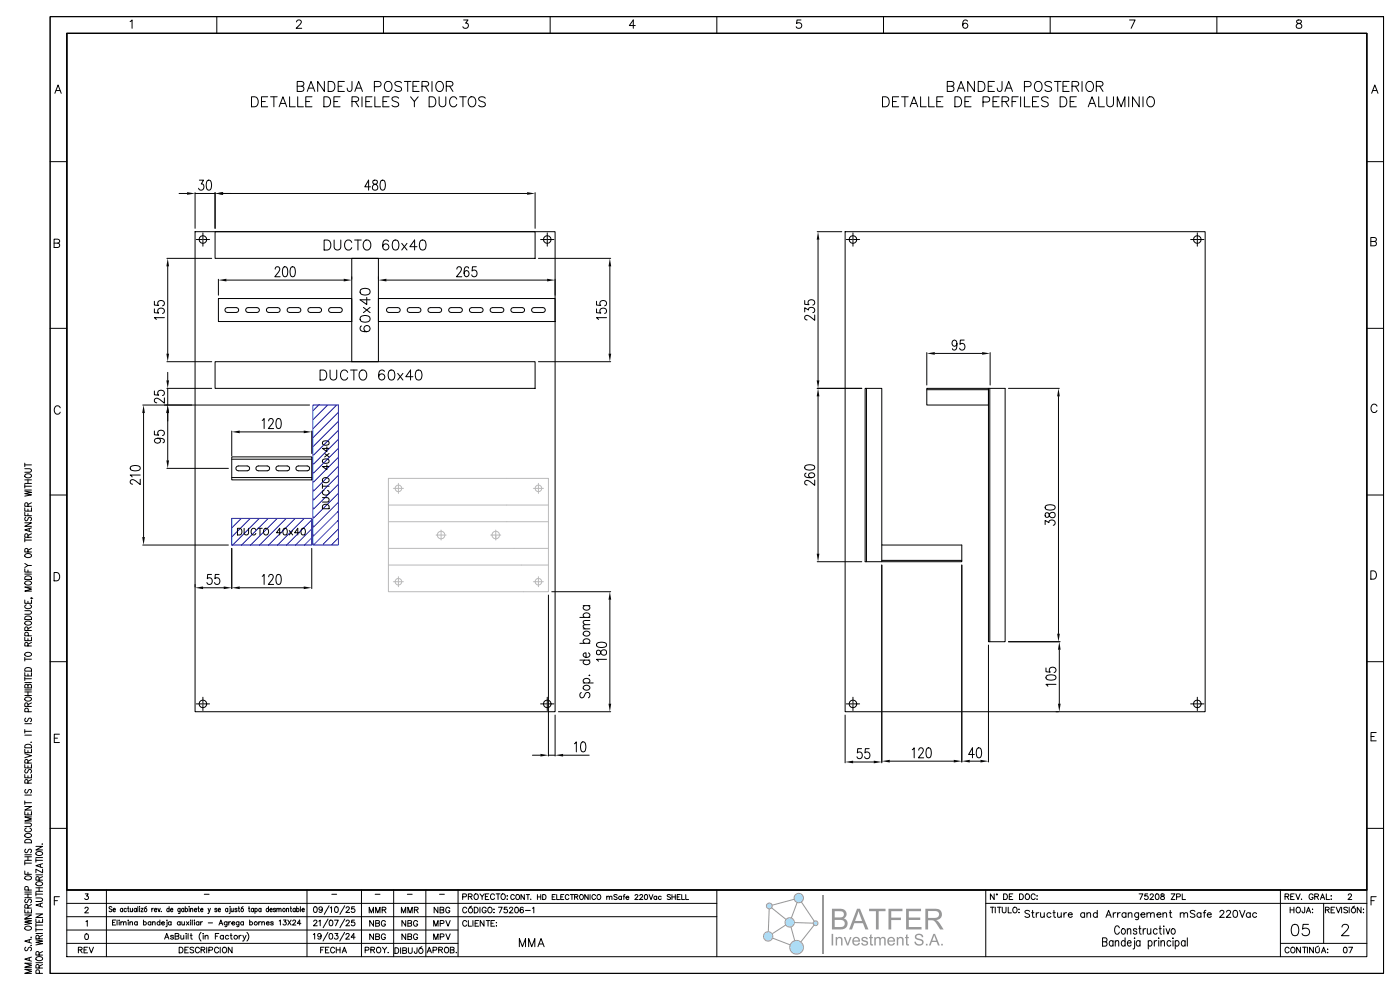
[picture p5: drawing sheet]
<svg xmlns="http://www.w3.org/2000/svg" width="420mm" height="297mm" viewBox="0 0 420 297" stroke-linecap="round" stroke-linejoin="round" font-family="sans-serif">
<!-- layer: _IGV_Secundaria -->
<g fill="none" stroke="#bababa" stroke-width=".3">
<path d="M116.5 143.5h48v34h-48zM116.5 151.5h48M116.5 156.5h48M118 146.5h3M119.5 145v3M132.3 159v3M148.7 159v3M160 146.5h3M161.5 145v3M116.5 169.5h48M116.5 164.5h48M118 174.5h3"/>
<path d="M119.5 173v3M130.8 160.5h3M147.2 160.5h3M160 174.5h3M161.5 173v3"/>
<circle cx="119.5" cy="146.5" r="1"/>
<circle cx="161.5" cy="146.5" r="1"/>
<circle cx="119.5" cy="174.5" r="1"/>
<circle cx="132.3" cy="160.5" r="1.15"/>
<circle cx="148.7" cy="160.5" r="1.15"/>
<circle cx="161.5" cy="174.5" r="1"/>
</g>
<!-- layer: 0 -->
<g fill="none" stroke="#000" stroke-width=".3">
<path d="M20.1 9.9h389.9v257h-389.9zM58.9 71.8h1.8M60.9 69.8v1.8M60.9 72v1.8M60.9 71.8h.1M61.1 71.8h1.8M97.2 72h1a1.6 1.6 0 0 1 1.1 1.5 1.6 1.6 0 0 1-1.1 1.5h-1zM100.2 72v2.1a1.01 1.01 0 0 0 1 .9 1.01 1.01 0 0 0 1-.9v-2.1M105.5 72.7a1.1 1.1 0 0 0-1.3-.7 1.1 1.1 0 0 0-.8 1.1 1.31 1.31 0 0 0 .2 1.5 1.31 1.31 0 0 0 1.5 .2l.4-.5M106.4 72h2M107.4 72v3M109.2 72.4a1.11 1.11 0 0 1 1.3-.4 1.11 1.11 0 0 1 .7 1.1 1.31 1.31 0 0 1-.3 1.5 1.31 1.31 0 0 1-1.4 .2 1.86 1.86 0 0 1-.3-2.4z"/>
<path d="M116.5 72.4a.88 .88 0 0 0-1.3-.3 1.79 1.79 0 0 0 .4 2.9 .93 .93 0 0 0 1-.9 .93 .93 0 0 0-.8-1 .93 .93 0 0 0-1 .9M118.1 72.1a.97 .97 0 0 1 1.4 .5 2.48 2.48 0 0 1-.3 2.2 .97 .97 0 0 1-1.4-.4 2.48 2.48 0 0 1 .3-2.3zM120.5 73l1.6 2M122.1 73l-1.6 2M125.1 74h-2.2l1.5-2v3M126.2 72.1a.97 .97 0 0 1 1.4 .5 2.48 2.48 0 0 1-.2 2.2 .97 .97 0 0 1-1.5-.4 2.48 2.48 0 0 1 .3-2.3zM162.1 71.8h1.8M164.1 71.8h.1M164.1 69.8v1.8M164.1 72v1.8M164.3 71.8h1.8M108.1 95.1a2.32 2.32 0 0 1 2.8 0 .97 .97 0 0 1-.5 1.4 2.48 2.48 0 0 1-2.3-.3z"/>
<path d="M108.1 86.9a2.32 2.32 0 0 1 2.8 0 .97 .97 0 0 1-.5 1.4 2.48 2.48 0 0 1-2.3-.2zM108.4 97.8a.88 .88 0 0 0-.3 1.3 1.79 1.79 0 0 0 2.9-.5 .93 .93 0 0 0-.9-1 .93 .93 0 0 0-1 .9 .93 .93 0 0 0 .9 1M109 92.2l2 1.6M110 89.2v2.1l-2-1.4h3M111 92.2l-2 1.6M113.5 89.5h53v6.9h-53zM116.2 92.4l3.1-.1 .7 .5v.4l-.7 .5h-2.7l-.7-.5zM122.4 92.4l3.1-.1 .7 .5v.4l-.7 .5h-2.6l-.7-.5zM128.6 92.4l3.2-.1 .6 .5v.4l-.6 .5h-2.7l-.7-.5zM134.9 92.4l3.1-.1 .7 .5v.4l-.7 .5h-2.7l-.7-.5zM141.1 92.4l3.1-.1 .7 .5v.4l-.7 .5h-2.7l-.7-.5zM147.3 92.4l3.1-.1 .7 .5v.4l-.7 .5h-2.7l-.7-.5z"/>
<path d="M153.5 92.4l3.1-.1 .7 .5v.4l-.7 .5h-2.7l-.7-.5zM159.7 92.4l3.1-.1 .7 .5v.4l-.7 .5h-2.6l-.7-.5zM96 111h1a1.6 1.6 0 0 1 1 1.5 1.6 1.6 0 0 1-1 1.5h-1zM99 111v2.1a1.01 1.01 0 0 0 1 .9 1.01 1.01 0 0 0 1-.9v-2.1M104.3 111.7a1.1 1.1 0 0 0-1.3-.7 1.1 1.1 0 0 0-.9 1.1 1.31 1.31 0 0 0 .3 1.5 1.31 1.31 0 0 0 1.5 .2l.4-.5M105.1 111h2M106.1 111v3M108 111.4a1.11 1.11 0 0 1 1.3-.4 1.11 1.11 0 0 1 .7 1.1 1.31 1.31 0 0 1-.3 1.5 1.31 1.31 0 0 1-1.4 .2 1.86 1.86 0 0 1-.3-2.4zM115.3 111.4a.88 .88 0 0 0-1.3-.3 1.79 1.79 0 0 0 .4 2.9 .93 .93 0 0 0 1-.9 .93 .93 0 0 0-.8-1 .93 .93 0 0 0-1 .9M116.9 111.1a.97 .97 0 0 1 1.4 .5 2.48 2.48 0 0 1-.3 2.2 .97 .97 0 0 1-1.4-.4 2.48 2.48 0 0 1 .3-2.3zM119.3 112l1.5 2M120.8 112l-1.5 2"/>
<path d="M123.8 113h-2.1l1.4-2v3M125 111.1a.97 .97 0 0 1 1.4 .5 2.48 2.48 0 0 1-.3 2.2 .97 .97 0 0 1-1.4-.4 2.48 2.48 0 0 1 .3-2.3zM58.9 211.1h1.8M60.9 209.1v1.8M60.9 211.3v1.8M60.9 211.1h.1M61.1 211.1h1.8M162.1 211.1h1.8M164.1 211.1h.1M164.1 209.1v1.8M164.1 211.3v1.8M164.3 211.1h1.8"/>
</g>
<!-- layer: _TEXTO -->
<g fill="none" stroke="#000" stroke-width=".3">
<path d="M75.4 29h1a1.6 1.6 0 0 1 1.1 1.5 1.6 1.6 0 0 1-1.1 1.5h-1zM78.4 30.5h1.2M80.3 29h-1.9v3h1.9M81.1 29h2M82.1 29v3M83.7 32l1.2-3 1.1 3M84.1 31h1.5M86.9 29v3h1.7M89.1 25.9h1.3a.79 .79 0 0 1 .8 .7 .79 .79 0 0 1-.8 .8h-1.3v-3h1.3l.6 .3 .1 .6-.2 .4-.5 .2M89.3 29v3h1.7M91.7 30.5h1.2M92.1 27.4l1.2-3 1.1 3"/>
<path d="M92.6 26.4h1.4M93.6 29h-1.9v3h1.9M97.1 29h1a1.6 1.6 0 0 1 1.1 1.5 1.6 1.6 0 0 1-1.1 1.5h-1zM97.3 24.4v3l-2-3v3M98.4 24.4h1a1.6 1.6 0 0 1 1.1 1.5 1.6 1.6 0 0 1-1.1 1.5h-1zM100.1 30.5h1.2M101.4 25.9h1.2M102 29h-1.9v3h1.9M103.3 24.4h-1.9v3h1.9M105.6 30.5l1.7-.2 .3-.4-.2-.6-.5-.3h-1.3v3M105.6 24.4v2.3l-.3 .6-.6 .1a.81 .81 0 0 1-.6-1M106.4 27.4l1.2-3 1.1 3"/>
<path d="M106.6 30.5l1 1.5M106.9 26.4h1.4M108.6 29v3M109.7 30.5h1.2M111.6 29h-1.9v3h1.9M112.3 26h1.3a.79 .79 0 0 0 .7-.8 .79 .79 0 0 0-.7-.8h-1.3v3M112.4 29v3h1.7M114.9 30.5h1.1M115.9 24.6a1.44 1.44 0 0 1 1.7 .6 1.44 1.44 0 0 1-.3 1.8 1.11 1.11 0 0 1-1.3 .4 1.11 1.11 0 0 1-.7-1.1 1.82 1.82 0 0 1 .6-1.7zM116.7 29h-1.8v3h1.8M119.6 29.5a1.13 1.13 0 0 0-1.1-.5 1.13 1.13 0 0 0-.9 .7l.3 .5 1.1 .4a.73 .73 0 0 1 .5 .6 .73 .73 0 0 1-.2 .7 1.38 1.38 0 0 1-1.7-.3M120.4 24.9a1.13 1.13 0 0 0-1.1-.5 1.13 1.13 0 0 0-.9 .7l.3 .5 1.2 .4a.73 .73 0 0 1 .5 .6 .73 .73 0 0 1-.3 .7 1.38 1.38 0 0 1-1.7-.3"/>
<path d="M121.3 24.4h2M122.3 24.4v3M123.1 29l1.2 1.5 1.1-1.5M123.9 25.9h1.1M124.3 30.5v1.5M125.7 24.4h-1.8v3h1.8M126.6 25.9l1.7-.2 .3-.4-.2-.6-.5-.3h-1.3v3M127.6 25.9l1 1.5M128.7 29h1a1.6 1.6 0 0 1 1.1 1.5 1.6 1.6 0 0 1-1.1 1.5h-1zM129.6 24.4v3M131.3 24.6a1.44 1.44 0 0 1 1.7 .6 1.44 1.44 0 0 1-.3 1.8 1.11 1.11 0 0 1-1.3 .4 1.11 1.11 0 0 1-.7-1.1 1.82 1.82 0 0 1 .6-1.7zM131.7 29v2.2a1.01 1.01 0 0 0 1 .8 1.01 1.01 0 0 0 1-.8v-2.2"/>
<path d="M133.9 25.9l1.7-.2 .3-.4-.2-.6-.6-.3h-1.2v3M134.9 25.9l1 1.5M137 29.7a1.1 1.1 0 0 0-1.3-.7 1.1 1.1 0 0 0-.8 1.2 1.31 1.31 0 0 0 .2 1.4 1.31 1.31 0 0 0 1.5 .3l.4-.6M137.9 29h2M138.9 29v3M140.7 29.5a1.11 1.11 0 0 1 1.3-.4 1.11 1.11 0 0 1 .7 1.1 1.31 1.31 0 0 1-.3 1.4 1.31 1.31 0 0 1-1.4 .3 1.86 1.86 0 0 1-.3-2.4zM145.6 29.5a1.13 1.13 0 0 0-1.1-.5 1.13 1.13 0 0 0-.9 .7l.3 .5 1.1 .4a.73 .73 0 0 1 .5 .6 .73 .73 0 0 1-.2 .7 1.38 1.38 0 0 1-1.7-.3"/>
</g>
<!-- layer: _IGV_Envolvente -->
<g fill="none" stroke="#000" stroke-width=".3">
<path d="M58.5 69.5h108v144h-108z"/>
<circle cx="60.9" cy="71.8" r="1.15"/>
<circle cx="164.1" cy="71.8" r="1.15"/>
<circle cx="60.9" cy="211.1" r="1.15"/>
<circle cx="164.1" cy="211.1" r="1.15"/>
</g>
<!-- layer: _IGV_Ductos -->
<path d="M64.5 69.5h96v8h-96zM105.5 77.5h8v31h-8z" fill="none" stroke="#000" stroke-width=".3"/>
<!-- layer: 0 -->
<path d="M64.5 57.8v10.7M66.9 58h91.2M160.5 57.8v10.7" fill="none" stroke="#050505" stroke-width=".3"/>
<g fill="#050505">
<path d="M64.5 58l2.4-.4v.8z"/>
<path d="M158.1 57.6l2.4 .4-2.4 .4z"/>
</g>
<path d="M111.1 56h-1.7l1.2-2v3M111.9 54.2a.67 .67 0 0 0 .3 1 .94 .94 0 0 1 1.1 .8 .94 .94 0 0 1-1 1 .98 .98 0 0 1-.6-1.1 .98 .98 0 0 1 1.1-.7 .61 .61 0 0 0 .4-.6 .61 .61 0 0 0-.5-.6zM114.3 54.2l.6-.2a1.76 1.76 0 0 1 .6 2.5l-.3 .4-.5 .1a1.76 1.76 0 0 1-.6-2.4z" fill="none" stroke="#000" stroke-width=".3"/>
<path d="M53.7 58h2.4M58.5 57.8v10.7M58.5 58h6M64.5 57.8v10.7M66.9 58h2.4" fill="none" stroke="#050505" stroke-width=".3"/>
<g fill="#050505">
<path d="M64.5 58l2.4-.4v.8z"/>
<path d="M56.1 57.6l2.4 .4-2.4 .4z"/>
</g>
<path d="M59.8 54h1.3l-.7 1.2a.88 .88 0 0 1 .7 1.3 .88 .88 0 0 1-1.5 0M62.2 54.2l.6-.2a1.76 1.76 0 0 1 .5 2.5l-.2 .4-.6 .1a1.76 1.76 0 0 1-.5-2.4z" fill="none" stroke="#000" stroke-width=".3"/>
<path d="M113.5 83v.8M115.9 84h48.2M166.5 83.8v4.7" fill="none" stroke="#050505" stroke-width=".3"/>
<g fill="#050505">
<path d="M113.5 84l2.4-.4v.8z"/>
<path d="M164.1 83.6l2.4 .4-2.4 .4z"/>
</g>
<path d="M137 80.7l.5-.7h.4l.5 .6-.3 1-1.2 1.4h1.6M140.6 80.4a.63 .63 0 0 0-1.1-.2 2.04 2.04 0 0 0 .4 2.8 .88 .88 0 0 0 .8-1 .88 .88 0 0 0-1.2-.7l-.3 .7M142.9 80h-1.2l-.1 1.3a.92 .92 0 0 1 1.2 .1 .92 .92 0 0 1 0 1.2 .92 .92 0 0 1-1.2 .1l-.1-.3" fill="none" stroke="#000" stroke-width=".3"/>
<path d="M161.5 77.5h21.7M182.9 79.9v26.2M161.5 108.5h21.7" fill="none" stroke="#050505" stroke-width=".3"/>
<g fill="#050505">
<path d="M182.9 77.5l.4 2.4h-.8z"/>
<path d="M182.5 106.1h.8l-.4 2.4z"/>
</g>
<path d="M178.9 92.6v1.2l1.3 .1a.92 .92 0 0 1 .1-1.2 .92 .92 0 0 1 1.2 0 .92 .92 0 0 1 .1 1.2l-.3 .1M178.9 90.4v1.1l1.3 .1a.92 .92 0 0 1 .1-1.2 .92 .92 0 0 1 1.2 0 .92 .92 0 0 1 .1 1.2l-.3 .1M181.9 95.3h-3l.6 .5" fill="none" stroke="#000" stroke-width=".3"/>
<path d="M165.5 177.5h17.7M182.9 179.9v31.2M167.5 213.5h15.7" fill="none" stroke="#050505" stroke-width=".3"/>
<g fill="#050505">
<path d="M182.9 177.5l.4 2.4h-.8z"/>
<path d="M182.5 211.1h.8l-.4 2.4z"/>
</g>
<g fill="none" stroke="#000" stroke-width=".3">
<path d="M173.9 198h3M173.9 193h3M173.9 185.2h3M174.9 188.6h2M174.9 181.6h2M175.1 189.6a.95 .95 0 0 1 1.2-.3 .95 .95 0 0 1 .5 1.1 .95 .95 0 0 1-1.2 .4 .95 .95 0 0 1-.5-1.2zM175.3 198a.66 .66 0 0 0-.4 .6 .66 .66 0 0 0 .4 .6 .91 .91 0 0 0 1.2 .1 .91 .91 0 0 0 .3-1.1l-.3-.2M175.3 193a.66 .66 0 0 1-.4-.7 .66 .66 0 0 1 .4-.6 .91 .91 0 0 1 1.2 0 .91 .91 0 0 1 .3 1l-.3 .3M175.3 185.2a.66 .66 0 0 1-.4-.6 .66 .66 0 0 1 .4-.7 .91 .91 0 0 1 1.2 0 .91 .91 0 0 1 .3 1.1l-.3 .2M175.3 181.6a.66 .66 0 0 0-.4 .7 .66 .66 0 0 0 .4 .6 .91 .91 0 0 0 1.2 0 .91 .91 0 0 0 .3-1l-.3-.3M176.5 195.8a.66 .66 0 0 1 .4 .6 .66 .66 0 0 1-.4 .7 .91 .91 0 0 1-1.1 0 .91 .91 0 0 1-.3-1.1l.7-.2v1.4M176.9 187.4l-1.8 .1-.2 .5 .6 .6"/>
<path d="M176.9 186.1l-1.8 .1-.2 .6 .6 .6M179.1 195.1a.8 .8 0 0 0 .2 1.3l.8-.4a.94 .94 0 0 1 .8-1.1 .94 .94 0 0 1 1 1 .98 .98 0 0 1-1.2 .6 .98 .98 0 0 1-.6-1.1 .67 .67 0 0 0-1-.3zM179.1 193a2.8 2.8 0 0 1 2.7 0l.1 .5a1.76 1.76 0 0 1-2.4 .6l-.6-.6zM181.9 197.8h-3l.6 .5M174.3 207.7a.8 .8 0 0 0-.4 1 .8 .8 0 0 0 1 .5l.7-1.3a.76 .76 0 0 1 1.3 .4l-.1 .8-.3 .2M174.9 204.8h3M175.1 205.9a.95 .95 0 0 1 1.2-.4 .95 .95 0 0 1 .5 1.2 .95 .95 0 0 1-1.2 .3 .95 .95 0 0 1-.5-1.1zM175.3 204.8a.66 .66 0 0 1-.4-.6 .66 .66 0 0 1 .4-.6 .91 .91 0 0 1 1.2 0 .91 .91 0 0 1 .3 1l-.3 .2M176.8 202.4l.1 .2h-.3"/>
</g>
<!-- layer: rojo -->
<path d="M164.5 178.5v48.3M166.5 214.5v12.3M159.7 226.5h2.4M164.5 226.5h2M168.9 226.5h7.8" fill="none" stroke="#050505" stroke-width=".3"/>
<g fill="#050505">
<path d="M162.1 226.1l2.4 .4-2.4 .4z"/>
<path d="M166.5 226.5l2.4-.4v.8z"/>
</g>
<path d="M172.3 223.1l.6-.6v3M174.5 222.7l.5-.2a1.76 1.76 0 0 1 .6 2.4l-.2 .5-.6 .1a1.76 1.76 0 0 1-.6-2.4z" fill="none" stroke="#000" stroke-width=".3"/>
<!-- layer: 0 -->
<path d="M65.5 89.5h40v6.9h-40zM67.8 92.4l3.1-.1 .7 .5v.4l-.7 .5h-2.7l-.7-.5zM74 92.4l3.1-.1 .7 .5v.4l-.7 .5h-2.7l-.7-.5zM80.2 92.4l3.1-.1 .7 .5v.4l-.7 .5h-2.7l-.7-.5zM86.4 92.4l3.1-.1 .7 .5v.4l-.7 .5h-2.7l-.7-.5zM92.6 92.4l3.1-.1 .7 .5v.4l-.7 .5h-2.6l-.7-.5zM98.8 92.4l3.2-.1 .6 .5v.4l-.6 .5h-2.7l-.7-.5z" fill="none" stroke="#000" stroke-width=".3"/>
<!-- layer: _IGV_Riel DIN -->
<path d="M69.5 137h24v6.9h-24zM69.5 137.7h24M71 139.9l3.2-.1 .6 .5v.4l-.6 .5h-2.7l-.7-.5zM77 139.9l3.2-.1 .6 .5v.4l-.6 .5h-2.7l-.7-.5zM83 139.9l3.2-.1 .6 .5v.4l-.6 .5h-2.7l-.7-.5zM89 139.9l3.1-.1 .7 .5v.4l-.7 .5h-2.6l-.7-.5zM69.5 143.2h24" fill="none" stroke="#050505" stroke-width=".3"/>
<!-- layer: _Zona Segura -->
<g fill="none" stroke="#00f" stroke-width=".3">
<path d="M93.8 121.5h7.7v42h-7.7zM95.8 121.3l-1.8 1.8M98.4 121.4l-4.4 4.3M101 121.5l-7 6.9M101.5 139.8l-7.5 7.5M101.5 137.1l-7.5 7.5M101.5 134.4l-7.5 7.5M101.5 131.7l-7.5 7.5M101.5 129.1l-7.5 7.4M101.5 126.4l-7.5 7.4M101.5 123.7l-7.5 7.4M69.5 155.5h24v8h-24z"/>
<path d="M69.7 155.5l-.2 .2M72.4 155.5l-2.9 2.9M75.1 155.5l-5.6 5.5M77.8 155.5l-8 8M80.5 155.5l-8 8M83.2 155.5l-8 8M85.8 155.5l-8 8M88.5 155.5l-8 8M91.2 155.5l-8 8M93.5 158.6l-4.9 4.9M93.5 155.9l-7.6 7.6M101.5 153.3l-7.5 7.5"/>
<path d="M101.5 150.6l-7.5 7.5M101.5 147.9l-7.5 7.5M101.5 145.2l-7.5 7.5M101.5 142.5l-7.5 7.5M101.5 158.7l-4.7 4.6M101.5 156l-7.3 7.3M93.5 161.3l-2.2 2.2M101.5 161.4l-2 2"/>
</g>
<!-- layer: _IGV_Ductos -->
<path d="M64.5 108.5h96v8h-96z" fill="none" stroke="#000" stroke-width=".3"/>
<!-- layer: 0 -->
<path d="M65.5 83.8v4.7M67.9 84h35.2M105.5 83v.8" fill="none" stroke="#050505" stroke-width=".3"/>
<g fill="#050505">
<path d="M103.1 83.6l2.4 .4-2.4 .4z"/>
<path d="M65.5 84l2.4-.4v.8z"/>
</g>
<g fill="none" stroke="#000" stroke-width=".3">
<path d="M253.8 71.8h1.8M255.8 69.8v1.8M255.8 72v1.8M255.8 71.8h.1M256 71.8h1.8M357.1 71.8h1.8M359.1 71.8h.1M359.1 69.8v1.8M359.1 72v1.8M359.3 71.8h1.8M82.5 80.7l.5-.7h.4l.5 .6-.3 1-1.2 1.4h1.6M85 80.2l.6-.2a1.76 1.76 0 0 1 .6 2.4l-.2 .5-.6 .1a1.76 1.76 0 0 1-.6-2.4z"/>
<path d="M87.3 80.2l.6-.2a1.76 1.76 0 0 1 .6 2.4l-.3 .5-.5 .1a1.76 1.76 0 0 1-.6-2.4zM259.5 116.5h5v47h24v5h-29zM259.9 116.5v52M278 116.5h18.5v5h-18.5zM278 116.9h18.5M296.5 116.5h5v76h-5zM296.9 116.5v76M264.5 168.1h24M264.5 163.5v5M253.8 211.1h1.8M255.8 209.1v1.8M255.8 211.3v1.8"/>
<path d="M255.8 211.1h.1M256 211.1h1.8M357.1 211.1h1.8M359.1 211.1h.1M359.1 209.1v1.8M359.1 211.3v1.8M359.3 211.1h1.8"/>
</g>
<!-- layer: _TEXTO -->
<g fill="none" stroke="#000" stroke-width=".3">
<path d="M264.7 29h1a1.6 1.6 0 0 1 1 1.5 1.6 1.6 0 0 1-1 1.5h-1zM267.7 30.5h1.1M269.5 29h-1.8v3h1.8M270.4 29h2M271.4 29v3M273 32l1.1-3 1.2 3M273.4 31h1.4M276.1 29v3h1.7M278.5 29v3h1.8M281 30.5h1.1M282.8 29h-1.8v3h1.8M284.1 25.9h1.3a.79 .79 0 0 1 .7 .7 .79 .79 0 0 1-.7 .8h-1.3v-3h1.3l.6 .3 .1 .6-.3 .4-.4 .2"/>
<path d="M286.4 29h1a1.6 1.6 0 0 1 1 1.5 1.6 1.6 0 0 1-1 1.5h-1zM287.1 27.4l1.2-3 1.1 3M287.5 26.4h1.5M289.4 30.5h1.1M291.3 29h-1.9v3h1.9M292.3 24.4v3l-2-3v3M293.4 24.4h1a1.6 1.6 0 0 1 1 1.5 1.6 1.6 0 0 1-1 1.5h-1zM294.8 30.6h1.3a.79 .79 0 0 0 .8-.8 .79 .79 0 0 0-.8-.8h-1.3v3M296.4 25.9h1.1M297.8 30.5h1.2M298.3 24.4h-1.9v3h1.9M299.7 29h-1.9v3h1.9"/>
<path d="M300.5 30.5l1.8-.2 .2-.4-.1-.6-.6-.3h-1.3v3M300.5 24.4v2.3l-.2 .6-.6 .1a.81 .81 0 0 1-.6-1M301.4 27.4l1.1-3 1.2 3M301.5 30.5l1 1.5M301.8 26.4h1.5M303.5 30.5h1.2M305.4 29h-1.9v3M306.1 29v3M307.3 29v3h1.7M307.3 26h1.2a.79 .79 0 0 0 .8-.8 .79 .79 0 0 0-.8-.8h-1.2v3M309.7 30.5h1.1M310.5 24.9a1.11 1.11 0 0 1 1.3-.4 1.11 1.11 0 0 1 .7 1.1 1.31 1.31 0 0 1-.2 1.4 1.31 1.31 0 0 1-1.5 .3 1.86 1.86 0 0 1-.3-2.4z"/>
<path d="M311.5 29h-1.8v3h1.8M314.4 29.5a1.13 1.13 0 0 0-1.1-.5 1.13 1.13 0 0 0-.9 .7l.3 .5 1.1 .4a.73 .73 0 0 1 .6 .6 .73 .73 0 0 1-.3 .7 1.38 1.38 0 0 1-1.7-.3M315.4 24.9a1.13 1.13 0 0 0-1.1-.5 1.13 1.13 0 0 0-.9 .7l.3 .5 1.1 .4a.73 .73 0 0 1 .6 .6 .73 .73 0 0 1-.3 .7 1.38 1.38 0 0 1-1.7-.3M316.3 24.4h2M317.3 24.4v3M318 29h1a1.6 1.6 0 0 1 1 1.5 1.6 1.6 0 0 1-1 1.5h-1zM318.8 25.9h1.2M320.7 24.4h-1.9v3h1.9M321 30.5h1.1M321.5 25.9l1.8-.2 .2-.4-.1-.6-.6-.3h-1.3v3M322.5 25.9l1 1.5M322.8 29h-1.8v3h1.8"/>
<path d="M324.5 24.4v3M326 24.9a1.11 1.11 0 0 1 1.2-.4 1.11 1.11 0 0 1 .8 1.1 1.31 1.31 0 0 1-.3 1.4 1.31 1.31 0 0 1-1.4 .3 1.86 1.86 0 0 1-.3-2.4zM326.4 32l1.1-3 1.2 3M326.8 31h1.5M328.8 25.9l1.7-.2 .3-.4-.1-.6-.6-.3h-1.3v3M329.5 29v3h1.8M329.8 25.9l1 1.5M332 29v2.2a1.01 1.01 0 0 0 1 .8 1.01 1.01 0 0 0 1-.8v-2.2M335.1 32v-3l1.2 3 1.1-3v3M338.5 29v3M341.7 29v3l-2-3v3M342.8 29v3"/>
<path d="M344.5 29.2a1.44 1.44 0 0 1 1.7 .6 1.44 1.44 0 0 1-.2 1.8 1.11 1.11 0 0 1-1.3 .4 1.11 1.11 0 0 1-.7-1.1 1.82 1.82 0 0 1 .5-1.7z"/>
</g>
<!-- layer: _IGV_Envolvente -->
<g fill="none" stroke="#000" stroke-width=".3">
<path d="M253.5 69.5h108v144h-108z"/>
<circle cx="255.8" cy="71.8" r="1.15"/>
<circle cx="359.1" cy="71.8" r="1.15"/>
<circle cx="255.8" cy="211.1" r="1.15"/>
<circle cx="359.1" cy="211.1" r="1.15"/>
</g>
<!-- layer: 0 -->
<path d="M50.1 77.5h13.4M50.3 79.9v26.2M50.1 108.5h13.4" fill="none" stroke="#050505" stroke-width=".3"/>
<g fill="#050505">
<path d="M50.3 77.5l.4 2.4h-.8z"/>
<path d="M49.9 106.1h.8l-.4 2.4z"/>
</g>
<path d="M46.3 92.6v1.2l1.3 .1a.92 .92 0 0 1 .1-1.2 .92 .92 0 0 1 1.2 0 .92 .92 0 0 1 .1 1.2l-.3 .1M46.3 90.4v1.1l1.3 .1a.92 .92 0 0 1 .1-1.2 .92 .92 0 0 1 1.2 0 .92 .92 0 0 1 .1 1.2l-.3 .1M49.3 95.3h-3l.6 .5" fill="none" stroke="#000" stroke-width=".3"/>
<path d="M69.5 129.3v7.4M71.9 129.5h19.2M93.5 129.3v6.7" fill="none" stroke="#050505" stroke-width=".3"/>
<g fill="#050505">
<path d="M91.1 129.1l2.4 .4-2.4 .4z"/>
<path d="M69.5 129.5l2.4-.4v.8z"/>
</g>
<path d="M78.6 126.1l.6-.6v3M80.6 126.3l.4-.8h.5l.5 .6-.4 1-1.1 1.4h1.6M83.1 125.7l.6-.2a1.76 1.76 0 0 1 .5 2.5l-.2 .4-.6 .1a1.76 1.76 0 0 1-.5-2.4z" fill="none" stroke="#000" stroke-width=".3"/>
<path d="M42.8 121.5h50M43.1 123.9v37.2M42.8 163.5h25.7" fill="none" stroke="#050505" stroke-width=".3"/>
<g fill="#050505">
<path d="M43.1 121.5l.4 2.4h-.8z"/>
<path d="M42.7 161.1h.8l-.4 2.4z"/>
</g>
<path d="M39.2 140a2.8 2.8 0 0 1 2.7 0l.2 .5a1.76 1.76 0 0 1-2.5 .6l-.5-.6zM42.1 143.7v1.6l-1.5-1.1-1-.3-.5 .4v.5l.7 .4M42.1 142.5h-3l.5 .6" fill="none" stroke="#000" stroke-width=".3"/>
<path d="M69.5 164.5v12M71.9 176.3h19.2M93.5 164.5v12" fill="none" stroke="#050505" stroke-width=".3"/>
<g fill="#050505">
<path d="M69.5 176.3l2.4-.4v.8z"/>
<path d="M91.1 175.9l2.4 .4-2.4 .4z"/>
</g>
<path d="M78.6 172.9l.6-.6v3M80.6 173l.4-.7h.5l.5 .6-.4 1-1.1 1.4h1.6M83.1 172.4l.6-.1a1.76 1.76 0 0 1 .5 2.4l-.2 .5-.6 .1a1.76 1.76 0 0 1-.5-2.4z" fill="none" stroke="#000" stroke-width=".3"/>
<path d="M58.5 175.3v.7M60.9 176.3h6.2M69.5 164.5v12" fill="none" stroke="#050505" stroke-width=".3"/>
<g fill="#050505">
<path d="M67.1 175.9l2.4 .4-2.4 .4z"/>
<path d="M58.5 176.3l2.4-.4v.8z"/>
</g>
<path d="M63.4 172.3h-1.1l-.1 1.3a.92 .92 0 0 1 1.2 .1 .92 .92 0 0 1 0 1.2 .92 .92 0 0 1-1.2 .1l-.1-.3M65.7 172.3h-1.1l-.1 1.3a.92 .92 0 0 1 1.2 .1 .92 .92 0 0 1 0 1.2 .92 .92 0 0 1-1.2 .1l-.2-.3" fill="none" stroke="#000" stroke-width=".3"/>
<path d="M245.1 116.5h13.4M245.4 118.9v47.2M245.1 168.5h13.4" fill="none" stroke="#050505" stroke-width=".3"/>
<g fill="#050505">
<path d="M245.4 116.5l.4 2.4h-.8z"/>
<path d="M245 166.1h.8l-.4 2.4z"/>
</g>
<path d="M241.5 139.7a2.8 2.8 0 0 1 2.7 0l.2 .6a1.76 1.76 0 0 1-2.5 .6l-.5-.6zM241.8 141.9a.63 .63 0 0 0-.3 1 2.04 2.04 0 0 0 2.9-.3 .88 .88 0 0 0-1.1-.8 .88 .88 0 0 0-.7 1.1l.8 .4M244.4 144v1.6l-1.5-1.2-1-.3-.5 .4v.5l.7 .5" fill="none" stroke="#000" stroke-width=".3"/>
<path d="M245.1 69.5h7.4M245.4 71.9v42.2M245.1 116.5h13.4" fill="none" stroke="#050505" stroke-width=".3"/>
<g fill="#050505">
<path d="M245 114.1h.8l-.4 2.4z"/>
<path d="M245.4 69.5l.4 2.4h-.8z"/>
</g>
<path d="M241.4 93.6v-1.3l1.1 .7a.88 .88 0 0 1 1.4-.8 .88 .88 0 0 1-.1 1.6M241.4 90.1v1.2l1.2 .1a.92 .92 0 0 1 .1-1.3 .92 .92 0 0 1 1.3 0 .92 .92 0 0 1 .1 1.3l-.3 .1M244.4 94.5v1.6l-1.5-1.2-1-.3-.5 .4v.5l.7 .5" fill="none" stroke="#000" stroke-width=".3"/>
<path d="M264.5 169.5v59M288.5 169.5v59M266.9 228.3h19.2" fill="none" stroke="#050505" stroke-width=".3"/>
<g fill="#050505">
<path d="M264.5 228.3l2.4-.4v.8z"/>
<path d="M286.1 227.9l2.4 .4-2.4 .4z"/>
</g>
<path d="M273.6 224.9l.6-.6v3M275.6 225l.4-.7h.5l.4 .6-.3 1-1.2 1.4h1.6M278.1 224.4l.5-.1a1.76 1.76 0 0 1 .6 2.4l-.2 .5-.6 .1a1.76 1.76 0 0 1-.6-2.4z" fill="none" stroke="#000" stroke-width=".3"/>
<path d="M264.5 169.5v59.3M253.5 214.5v14.3M255.9 228.5h6.2" fill="none" stroke="#050505" stroke-width=".3"/>
<g fill="#050505">
<path d="M262.1 228.1l2.4 .4-2.4 .4z"/>
<path d="M253.5 228.5l2.4-.4v.8z"/>
</g>
<path d="M258.4 224.5h-1.1l-.2 1.3a.92 .92 0 0 1 1.3 .1 .92 .92 0 0 1 0 1.3 .92 .92 0 0 1-1.3 .1l-.1-.3M260.7 224.5h-1.2l-.1 1.3a.92 .92 0 0 1 1.3 .1 .92 .92 0 0 1 0 1.3 .92 .92 0 0 1-1.3 .1l-.1-.3" fill="none" stroke="#000" stroke-width=".3"/>
<path d="M288.5 169.5v59M296.5 193.5v35M290.9 228.3h3.2" fill="none" stroke="#050505" stroke-width=".3"/>
<g fill="#050505">
<path d="M288.5 228.3l2.4-.4v.8z"/>
<path d="M294.1 227.9l2.4 .4-2.4 .4z"/>
</g>
<path d="M292.2 226.3h-1.7l1.2-2v3M293.2 224.4l.5-.1a1.76 1.76 0 0 1 .6 2.4l-.2 .5-.6 .1a1.76 1.76 0 0 1-.6-2.4z" fill="none" stroke="#000" stroke-width=".3"/>
<path d="M278 105.8v9.7M280.4 106h14.2M297 105.8v9.7" fill="none" stroke="#050505" stroke-width=".3"/>
<g fill="#050505">
<path d="M278 106l2.4-.4v.8z"/>
<path d="M294.6 105.6l2.4 .4-2.4 .4z"/>
</g>
<path d="M287 103a.8 .8 0 0 1-.8 .9 .89 .89 0 0 1-.6-1.1 .89 .89 0 0 1 1.1-.7 2.54 2.54 0 0 1 0 2.8 .63 .63 0 0 1-1.1-.3M289.2 102h-1.2l-.1 1.3a.92 .92 0 0 1 1.3 .1 .92 .92 0 0 1 0 1.2 .92 .92 0 0 1-1.3 .1l-.1-.3" fill="none" stroke="#000" stroke-width=".3"/>
<path d="M302.5 116.5h15.2M317.5 118.9v71.2M302.5 192.5h15.2" fill="none" stroke="#050505" stroke-width=".3"/>
<g fill="#050505">
<path d="M317.5 116.5l.4 2.4h-.8z"/>
<path d="M317.1 190.1h.8l-.4 2.4z"/>
</g>
<path d="M313.5 157.3v-1.2l1.1 .7a.88 .88 0 0 1 1.4-.8 .88 .88 0 0 1-.1 1.6M313.6 153.9a.8 .8 0 0 0 .3 1.3l.7-.4a.94 .94 0 0 1 .9-1.1 .94 .94 0 0 1 1 1 .98 .98 0 0 1-1.2 .5 .98 .98 0 0 1-.7-1.1 .67 .67 0 0 0-1-.2zM313.6 151.7a2.8 2.8 0 0 1 2.7 0l.2 .6a1.76 1.76 0 0 1-2.5 .6l-.5-.6z" fill="none" stroke="#000" stroke-width=".3"/>
<path d="M302.5 192.5h15.5M317.7 194.9v16.2M316.7 213.5h.8" fill="none" stroke="#050505" stroke-width=".3"/>
<g fill="#050505">
<path d="M317.7 192.5l.4 2.4h-.8z"/>
<path d="M317.3 211.1h.8l-.4 2.4z"/>
</g>
<path d="M313.7 200.3v1.2l1.3 .1a.92 .92 0 0 1 .1-1.2 .92 .92 0 0 1 1.2 0 .92 .92 0 0 1 .1 1.2l-.3 .1M313.9 202.7a2.8 2.8 0 0 1 2.7 0l.1 .6a1.76 1.76 0 0 1-2.4 .6l-.6-.6zM316.7 205.3h-3l.6 .5" fill="none" stroke="#000" stroke-width=".3"/>
<path d="M50.1 121.5h7.4M50.3 123.9v14.2M50.1 140.5h18.4" fill="none" stroke="#050505" stroke-width=".3"/>
<g fill="#050505">
<path d="M50.3 121.5l.4 2.4h-.8z"/>
<path d="M49.9 138.1h.8l-.4 2.4z"/>
</g>
<path d="M46.3 129.3v1.1l1.3 .1a.92 .92 0 0 1 .1-1.2 .92 .92 0 0 1 1.2 0 .92 .92 0 0 1 .1 1.2l-.3 .1M47.3 131.4a.8 .8 0 0 1 .9 .8 .89 .89 0 0 1-1.1 .7 .89 .89 0 0 1-.7-1.1 2.54 2.54 0 0 1 2.8 0 .63 .63 0 0 1-.3 1" fill="none" stroke="#000" stroke-width=".3"/>
<path d="M50.1 116.5h13.4M50.3 111.7v2.4M50.3 116.5v5M49.3 121.5h.8M50.3 123.9v2.4" fill="none" stroke="#050505" stroke-width=".3"/>
<g fill="#050505">
<path d="M49.9 114.1h.8l-.4 2.4z"/>
<path d="M50.3 121.5l.4 2.4h-.8z"/>
</g>
<g fill="none" stroke="#000" stroke-width=".3">
<path d="M15 5h400v286.9h-400zM20 10h390v276.9h-390zM39 6.5l.6-.5v2.5M65 5v5M88.9 6.6l.5-.6 .9 .2a.78 .78 0 0 1-.3 1.1l-1.2 1.2h1.7M115 5v5M139.1 6h1.3l-.7 .9a.83 .83 0 0 1 .6 1.4 .83 .83 0 0 1-1.5-.3M165 5v5M190.5 7.7h-1.7l1.1-1.7v2.5M215 5v5M240.2 6h-1.2l-.1 1.1a.88 .88 0 0 1 1.4-.1 .88 .88 0 0 1-.2 1.4 .88 .88 0 0 1-1.3-.4M265 5v5"/>
<path d="M290.2 6.3a.74 .74 0 0 0-1.1-.2 1.43 1.43 0 0 0 .5 2.4 .78 .78 0 0 0 .7-.8 .78 .78 0 0 0-.8-.8 .78 .78 0 0 0-.8 .8M315 5v5M338.8 6h1.7l-1.2 2.5M365 5v5M389 6.1a.51 .51 0 0 0 .3 .8 .9 .9 0 0 1 1 .4 .9 .9 0 0 1-.1 1.1l-.8 .1a.72 .72 0 0 1-.7-.8 .72 .72 0 0 1 .8-.6l.5-.2a.51 .51 0 0 0 .2-.8zM16.5 28l.9-2.5 1 2.5M16.8 27.2h1.2M411.4 28l.9-2.5 1 2.5M411.8 27.2h1.1M15 48.5h5M410 48.5h5M16.2 72.9h1.1a.66 .66 0 0 1 .6 .7 .66 .66 0 0 1-.6 .6h-1.1v-2.5h1.1l.5 .3v.7l-.5 .2"/>
<path d="M411.2 72.4h1a.66 .66 0 0 1 .6 .7 .66 .66 0 0 1-.6 .6h-1v-2.5h1l.5 .3 .1 .4-.6 .5M15 98.5h5M410 98.5h5M46.3 117.3v1.1l1.3 .1a.92 .92 0 0 1 .1-1.2 .92 .92 0 0 1 1.2 0 .92 .92 0 0 1 .1 1.2l-.3 .1M49.3 119.3v1.6l-1.4-1.1-1-.4-.6 .5v.5l.7 .4M18.1 122.3a.92 .92 0 0 0-1.1-.6 .92 .92 0 0 0-.7 1v.6a.92 .92 0 0 0 .7 .9 .92 .92 0 0 0 1.1-.6M96.8 137.9l.8-.3a.86 .86 0 0 1 1.1 .8 1.08 1.08 0 0 1-1.1 .6 1.08 1.08 0 0 1-.9-.8zM96.8 132.5l.8-.3a.86 .86 0 0 1 1.1 .8 1.08 1.08 0 0 1-1.1 .6 1.08 1.08 0 0 1-.9-.8zM97.4 136l1.3 1.1M98 139.4v1.5l-1.3-1h2M98 134v1.4l-1.3-.9h2M98.7 136l-1.3 1.1"/>
<path d="M413 121.8a.92 .92 0 0 0-1-.6 .92 .92 0 0 0-.8 1v.6a.92 .92 0 0 0 .8 .9 .92 .92 0 0 0 1-.6M15 148.5h5M71.2 158.5h.7a1.07 1.07 0 0 1 .7 1 1.07 1.07 0 0 1-.7 1h-.7zM73.2 158.5v1.4l.6 .6 .7-.3 .1-1.7M76.7 158.9a.74 .74 0 0 0-.8-.4 .74 .74 0 0 0-.6 .7v.5a.74 .74 0 0 0 .6 .8 .74 .74 0 0 0 .8-.5M77.3 158.5h1.3M78 158.5v2M79.4 158.6a.94 .94 0 0 1 1.2 .9 .94 .94 0 0 1-1.2 .9l-.4-.7v-.5zM84.4 159.8h-1.5l1-1.3v2M85.1 158.6a.65 .65 0 0 1 1 .2l.1 .5a.86 .86 0 0 1-.8 1.2 1.28 1.28 0 0 1-.3-1.9zM86.7 159.1l1.1 1.4M87.8 159.1l-1.1 1.4"/>
<path d="M89.8 159.8h-1.4l.9-1.3v2M90.5 158.6a.65 .65 0 0 1 1 .2l.1 .5a.86 .86 0 0 1-.8 1.2 1.28 1.28 0 0 1-.3-1.9zM96.7 149.3h1.4l.6 .5-.3 .7-1.7 .1M96.7 145.8h2M96.7 145.2v1.3M97 151.4l.5-.1 .9 .1 .3 .5v.7h-2v-.7zM97 143.4a.97 .97 0 0 1 1.2-.1 .97 .97 0 0 1 .4 1.1 .99 .99 0 0 1-1.2 .4 .99 .99 0 0 1-.6-1.2zM97.2 147.1a.74 .74 0 0 0-.5 .8 .74 .74 0 0 0 .8 .6h.4a.74 .74 0 0 0 .8-.6 .74 .74 0 0 0-.5-.8M410 148.5h5M16.2 171.7h.9a1.33 1.33 0 0 1 .8 1.3 1.33 1.33 0 0 1-.8 1.2h-.9zM411.2 171.2h.8a1.33 1.33 0 0 1 .9 1.3 1.33 1.33 0 0 1-.9 1.2h-.8zM15 198.5h5"/>
<path d="M410 198.5h5M412.8 219.7h-1.6v2.5h1.6M16.3 221.4h.9M17.8 220.2h-1.5v2.5h1.5M411.2 220.9h1M15 248.5h5M410 248.5h5M16.3 270.1h.9M17.8 268.9h-1.5v2.5M20 278.9h117.4M20 274.9h195M20 270.9h195"/>
<path d="M20 266.9h390M31.9 266.9v20M92.1 266.9v20M108.4 266.9v20M118.1 266.9v20M127.7 266.9v20M137.4 266.9v20M215 266.9v20M295.7 270.9h114.3M295.7 266.9v20M384 266.9v20M397 270.9v12"/>
<path d="M411.2 270.1h1M412.8 268.9h-1.6v2.5M20 282.9h117.4M384 282.9h26"/>
</g>
<!-- layer: 05 -->
<path d="M20 10h390v256.9h-390z" fill="none" stroke="#050505" stroke-width=".3"/>
<!-- layer: 0 -->
<path d="M20 10h390v256.9h-390z" fill="none" stroke="#050505" stroke-width=".3"/>
<!-- layer: Texto Rotulo -->
<g fill="none" stroke="#000" stroke-width=".3">
<path d="M7.4 138.9v1.1M7.4 139.4h2M7.4 156.8h2l-2 1.1h2M7.4 153.7v1h2M7.4 152.3v1h2v-1M7.4 147.3l2 .4-2 .3 2 .4-2 .4M7.4 140.6h1.5l.5 .4-.3 .6h-1.7M7.4 145.3v1.1M7.4 147h2M7.4 145.8h2M7.4 145h2M7.4 143.9h2"/>
<path d="M7.5 142.4a1.13 1.13 0 0 1 1.9 .5 1.11 1.11 0 0 1-1.1 .5 1.11 1.11 0 0 1-.9-.8zM7.7 155.1l-.3 .4 .3 .7 .5-.2 .7-.9h.2l.3 .4-.3 .7M8.4 151.9l-.1-1-.3-.1-.5 .1-.1 1h2M8.4 143.9v1.1M8.4 152.7v.6M8.4 154.1v.6M8.8 158.6v.7M9.4 158.3l-2 .6 2 .6M9.4 150.8l-1 .5M7.4 180v1h2v-1M7.4 170.6v1h2M7.4 169l1 .6-1 .6"/>
<path d="M7.4 161.5v1M7.4 172.2h2M7.4 162h2M7.5 174.6a1.13 1.13 0 0 1 1.9 .4 1.11 1.11 0 0 1-1.1 .5 1.11 1.11 0 0 1-.9-.8zM7.5 173a1.1 1.1 0 0 1 1.2-.2 1.1 1.1 0 0 1 .7 1h-2zM7.5 166.3a1.13 1.13 0 0 1 1.9 .5 1.11 1.11 0 0 1-1.1 .5 1.11 1.11 0 0 1-.9-.8zM8.4 165.6l-.1-.9-.3-.2-.5 .2-.1 .9h2M8.4 161.1l-.1-.9-.3-.1-.5 .1-.1 .9h2M8.4 171v.6M8.4 169.6h1M9.3 179.4l.5 .1M9.4 176.1h-2l2 .6-2 .6h2"/>
<path d="M9.4 164.5l-1 .5M9.4 160.1l-1 .5M7.4 191.2v1h2v-1M7.4 183.2h1.5l.5 .4-.3 .6h-1.7M7.4 197.2v1M7.4 197.7h2M7.5 196a1.13 1.13 0 0 1 1.9 .4 1.11 1.11 0 0 1-1.1 .5 1.11 1.11 0 0 1-.9-.8zM7.5 186.6a1.13 1.13 0 0 1 1.9 .4 1.11 1.11 0 0 1-1.1 .5 1.11 1.11 0 0 1-.9-.8zM7.5 185.1a1.1 1.1 0 0 1 1.2-.3 1.1 1.1 0 0 1 .7 1h-2zM7.9 181.4a.59 .59 0 0 0-.5 .7 .59 .59 0 0 0 .8 .5h.5a.59 .59 0 0 0 .7-.5 .59 .59 0 0 0-.4-.7M8.4 193.8l-.1-1-.3-.1-.5 .1-.1 1h2M8.4 189.1l-.1-.9-.3-.2-.5 .2-.1 .9h2"/>
<path d="M8.4 180.3v.7M8.4 191.5v.7M8.5 190.7l-.1-.9-.3-.2-.6 .2-.1 .9h2M9.4 192.7l-1 .5M9.4 188l-1 .6M7.4 201.8v.9h2v-.9M7.4 203v1.1M7.4 218.8v1.1M7.4 219.3h2M7.4 217.1h2M7.4 208.6h2M7.4 207.5h2"/>
<path d="M7.4 206.9h2M7.4 204.7h2M7.4 203.6h2M7.5 209.4a1.13 1.13 0 0 1 1.9 .4 1.11 1.11 0 0 1-1.1 .5 1.11 1.11 0 0 1-.9-.8zM7.5 200.5a1.1 1.1 0 0 1 1.2-.2 1.1 1.1 0 0 1 .7 1h-2zM7.7 215.4l-.3 .4 .3 .7 .5-.2 .7-.9h.2l.3 .4-.3 .7M8.4 211.9l-.1-.9-.3-.2-.5 .2-.1 .9h2M8.4 205.6l-.2-.3h-.6l-.2 1h2v-.7l-.3-.3-.6 .1-.1 .9M8.4 202.1v.6M8.4 207.5v1.1M8.5 213.5l-.1-.9-.3-.2-.6 .2-.1 .9h2M9.4 210.8l-1 .5"/>
<path d="M7.4 232.3v1h2v-1M7.4 229.3v1h2v-1M7.4 226.1l2 .6-2 .6M7.4 224.8v.9h2v-.9M7.4 238.5h2M7.4 220.5h2M7.5 223.5a1.1 1.1 0 0 1 1.2-.2 1.1 1.1 0 0 1 .7 1h-2zM7.7 236.8l-.3 .4 .3 .7 .5-.2 .7-.9h.2l.3 .4-.3 .7M7.7 230.8l-.3 .4 .3 .6 .5-.1 .7-.9h.2l.3 .4-.3 .6M8.4 234.9l-.1-.9-.3-.2-.5 .2-.1 .9h2M8.4 228.9l-.1-.9-.3-.2-.5 .2-.1 .9h2M8.4 225.1v.6"/>
<path d="M8.4 229.7v.6M8.4 232.7v.6M9.3 222.5l-.1 .1M9.4 233.8l-1 .6M9.4 227.8l-1 .5M7.4 246.8h1.5l.5 .5-.3 .5-1.7 .1M7.4 243.4v1h2v-1M7.4 241.9h2l-2 1.1h2M7.4 258.9h2M7.4 240.2v1.1M7.4 258.4v1M7.4 258h2"/>
<path d="M7.4 257h2M7.4 256.4h2M7.4 240.8h2M7.5 252a1.1 1.1 0 0 1 1.2-.2 1.1 1.1 0 0 1 .7 1h-2zM7.5 250.3a1.13 1.13 0 0 1 1.9 .4 1.11 1.11 0 0 1-1.1 .5 1.11 1.11 0 0 1-.9-.8zM7.7 254.7l-.3 .4 .3 .7 .5-.2 .7-.9h.2l.3 .4-.3 .7M7.9 248.4a.59 .59 0 0 0-.5 .7 .59 .59 0 0 0 .8 .4h.5a.59 .59 0 0 0 .7-.4 .59 .59 0 0 0-.4-.7M8.4 243.8v.6M8.4 257v1M9.4 245h-2l2 .6-2 .6h2M10.8 253.9h2l-2 1h2M10.8 258h2"/>
<path d="M10.8 257.5v1.1M10.8 257.2h2M10.9 255.7a1.13 1.13 0 0 1 1.9 .4 1.11 1.11 0 0 1-1.1 .5 1.11 1.11 0 0 1-.9-.8zM12.1 259.3v.7M12.7 253.1l-.1 .1M12.8 259l-2 .6 2 .7M7.4 275.8l2 .4-2 .4 2 .3-2 .4M7.4 274.4h2l-2 1.1h2M7.4 272.8v1h2v-1M7.4 261.2v1h2M7.4 269.2h2M7.4 268.2h2"/>
<path d="M7.4 267.6h2M7.5 278.1a1.13 1.13 0 0 1 1.9 .4 1.11 1.11 0 0 1-1.1 .5 1.11 1.11 0 0 1-.9-.8zM7.5 263a1.13 1.13 0 0 1 1.9 .5 1.11 1.11 0 0 1-1.1 .4 1.11 1.11 0 0 1-.9-.7zM7.7 269.7l-.3 .4 .3 .7 .5-.2 .7-.9h.2l.3 .4-.3 .7M8.4 272.4l-.1-.9-.3-.2-.5 .2-.1 .9h2M8.4 261.6v.6M8.4 268.2v1M8.4 273.2v.6M8.5 267l-.1-1-.3-.1-.6 .1-.1 1h2M9.4 271.3l-1 .5M10.8 275.6v1h2v-1M10.8 274.1h2l-2 1.1h2"/>
<path d="M10.8 269.3h1.4l.6 .5-.3 .5-1.7 .1M10.8 268.2h2M10.8 280h2M10.8 278.8h2M10.8 267.6v1.1M10.8 276.9v1.1M10.8 278.3v1.1M10.8 277.5h2M10.8 267.3h2M10.8 266.3h2M10.8 262.4h2M10.9 264.8a1.13 1.13 0 0 1 1.9 .4 1.11 1.11 0 0 1-1.1 .5 1.11 1.11 0 0 1-.9-.8z"/>
<path d="M11.7 264l-.1-.9-.3-.2-.4 .2-.1 .9h2M11.7 266.3v1M11.7 276v.6M12.1 271.1v.7M12.8 270.8l-2 .7 2 .6M12.8 260.7v1.1l-2-1.1v1.1M12.8 262.9l-1.1 .6M138.8 269l.9-.1 .1-.6-1-.2v1.7M140 272.5a.62 .62 0 0 0-.7-.4 .62 .62 0 0 0-.5 .6v.5a.62 .62 0 0 0 .5 .6 .62 .62 0 0 0 .7-.4M140 276.5a.62 .62 0 0 0-.7-.4 .62 .62 0 0 0-.5 .6v.5a.62 .62 0 0 0 .5 .6 .62 .62 0 0 0 .7-.4M140.5 268.9l.9-.1 .1-.5-1-.2v1.7M140.5 276.1v1.7h.9"/>
<path d="M141 268.9l.6 .9M141.4 271.8l-.6 .3M141.8 276.1v1.7M142.3 272.1h.5a.91 .91 0 0 1 .6 .8 .91 .91 0 0 1-.6 .9h-.5zM142.3 268.3l.2-.1a.8 .8 0 0 1 1 .7 .8 .8 0 0 1-1 .8l-.3-.5zM142.5 276.9h.6M143.5 276.1h-1v1.7h1M144 268.1l.6 .8 .6-.8M144 272.1v1.7M144.6 268.9v.9M145.2 276.1v1.7l-1.2-1.7v1.7M145.6 268.9h.6"/>
<path d="M145.8 272.5a.62 .62 0 0 0-.7-.4 .62 .62 0 0 0-.5 .6v.5a.61 .61 0 0 0 .6 .6 .61 .61 0 0 0 .6-.6h-.4M145.8 276.1h1.1M146.4 276.1v1.7M146.5 272.3l.1-.1a.8 .8 0 0 1 1 .7 .8 .8 0 0 1-1 .8l-.3-.5zM146.6 268.1h-1v1.7h1M147.3 276.9h.6M148.1 273.7h.1zM148.2 272.7v.1zM148.3 268.5a.62 .62 0 0 0-.7-.4 .62 .62 0 0 0-.5 .6v.5a.62 .62 0 0 0 .5 .6 .62 .62 0 0 0 .7-.4M148.3 276.1h-1v1.7h1M148.8 276.7h.2zM148.8 277.7h.2z"/>
<path d="M148.8 268.1h1.1M149.4 268.1v1.7M150.6 268.2a.8 .8 0 0 1 1 .7 .8 .8 0 0 1-1 .8l-.3-.5zM152 268.7h.2zM152 269.7h.2zM297.1 272.1h1.1M297.6 272.1v1.7M298.2 268.1v1.7l-1.1-1.7v1.7M298.5 272.1v1.7M299.2 272.1h1.1M299.7 272.1v1.7M300.6 272.1v1.2l.5 .5 .6-.2v-1.5"/>
<path d="M301 268.1h.6a.91 .91 0 0 1 .6 .8 .91 .91 0 0 1-.6 .9h-.6zM302.4 272.1v1.7h1M302.7 268.9h.7M303.8 268.1h-1.1v1.7h1.1M303.9 272.3l.2-.1a.8 .8 0 0 1 1 .7 .8 .8 0 0 1-1 .8l-.3-.5zM305.5 273.7h.2zM305.6 272.7v.1zM305.8 268.1h.6a.91 .91 0 0 1 .5 .8 .91 .91 0 0 1-.5 .9h-.6zM307.7 268.3l.1-.1a.8 .8 0 0 1 1 .7 .8 .8 0 0 1-1 .8l-.3-.5zM310.5 268.5a.62 .62 0 0 0-.7-.4 .62 .62 0 0 0-.5 .6v.5a.62 .62 0 0 0 .5 .6 .62 .62 0 0 0 .7-.4M311 268.7h.1zM311 269.7h.1z"/>
<path d="M385.4 268.9l1-.1 .1-.5-1.1-.2v1.7M386 268.9l.6 .9M387 272.1v1.7M387 272.9h1.1M387.1 268.9h.7M388.1 272.1v1.7M388.2 268.1h-1.1v1.7h1.1M388.7 268.1l.6 1.7 .7-1.7M388.9 272.3l.2-.1a.8 .8 0 0 1 1 .7 .8 .8 0 0 1-1 .8l-.4-.5zM390.4 269.6v.1M391.3 272.1l-.1 1.5-.5 .1-.2-.5M391.8 273.8l.7-1.7 .6 1.7"/>
<path d="M392.1 273.2h.8M393.6 273.7h.2zM393.7 272.7v.1zM393.8 268.5a.62 .62 0 0 0-.7-.4 .62 .62 0 0 0-.5 .6v.5a.61 .61 0 0 0 .6 .6 .61 .61 0 0 0 .6-.6h-.4M394.3 268.9l1-.1 .1-.5-1.1-.2v1.7M394.9 268.9l.6 .9M396 269.8l.7-1.7 .6 1.7M396.3 269.2h.8M397.5 272.9l1-.1 .1-.5-1.1-.2v1.7M397.8 268.1v1.7h1M398.1 272.9l.6 .9M399.2 268.7h.1z"/>
<path d="M399.2 272.9h.7M399.3 269.6v.2zM400.3 272.1h-1.1v1.7h1.1M400.8 272.1l.6 1.7 .7-1.7M402.4 272.1v1.7M404.2 272.3l-.4-.2-.8 .2 .2 .4 1 .6v.3l-.4 .2-.8-.2M404.7 272.1v1.7M406.3 271.8l-.7 .3M408.2 272.1v1.7l-1.1-1.7v1.7M408.9 272.7h.1zM408.9 273.7h.1zM7.7 284.1l-.3 .4 .3 .7 .5-.2 .7-.9h.2l.3 .4-.3 .7"/>
<path d="M8.8 281.9v.8M8.8 287.3v.8M9.3 283.5l-.1 .1M9.3 281.1h-.1M9.4 290.7h-2l2 .6-2 .6h2M9.4 288.9h-2l2 .6-2 .6h2M9.4 287.1l-2 .6 2 .6M9.4 281.7l-2 .6 2 .6M10.8 281.9l2 .4-2 .4 2 .3-2 .4M10.8 288.7h2M10.9 287.2a1.13 1.13 0 0 1 1.9 .5 1.11 1.11 0 0 1-1.1 .5 1.11 1.11 0 0 1-.9-.8zM11.7 290.3l-.1-.9-.3-.1-.4 .1-.1 .9h2"/>
<path d="M11.7 286.5l-.1-1-.3-.1-.4 .1-.1 1h2M11.7 281.6l-.1-.9-.3-.2-.4 .2-.1 .9h2M11.8 291.9l-.1-.9-.3-.1-.5 .1-.1 .9h2M12.8 289.3l-1.1 .5M12.8 285.4l-1.1 .5M12.8 280.5l-1.1 .6M23.5 284.9l1-.1 .1-.5-1.1-.2v1.7M24.1 284.9l.5 .9M25.2 284.9h.7M26.3 284.1h-1.1v1.7h1.1M26.7 284.1l.7 1.7 .6-1.7M53.7 284.1h.6a.91 .91 0 0 1 .6 .8 .91 .91 0 0 1-.6 .9h-.6z"/>
<path d="M55.4 284.9h.7M56.5 284.1h-1.1v1.7h1.1M58.1 284.3l-.4-.2-.7 .2 .1 .4 1 .6v.3l-.4 .2-.7-.2M59.8 284.5a.62 .62 0 0 0-.7-.4 .62 .62 0 0 0-.5 .6v.4a.62 .62 0 0 0 .5 .7 .62 .62 0 0 0 .7-.4M60.3 284.9l1-.1v-.5l-1-.2v1.7M60.9 284.9l.5 .9M62 284.1v1.7M62.6 285l1-.1 .1-.6-1.1-.2v1.7M65.6 284.5a.62 .62 0 0 0-.8-.4 .62 .62 0 0 0-.5 .6v.4a.62 .62 0 0 0 .5 .7 .62 .62 0 0 0 .8-.4M66 284.1v1.7M67 284.2a.8 .8 0 0 1 1 .7 .8 .8 0 0 1-1 .8l-.3-.6zM69.6 284.1v1.7l-1.1-1.7v1.7"/>
<path d="M96.2 284.9h.6M97.2 284.1h-1v1.7M97.6 284.9h.7M98.7 284.1h-1.1v1.7h1.1M100.4 284.5a.62 .62 0 0 0-.7-.4 .62 .62 0 0 0-.5 .6v.4a.62 .62 0 0 0 .5 .7 .62 .62 0 0 0 .7-.4M100.9 284.9h1.1M100.9 284.1v1.7M102 284.1v1.7M102.6 285.8l.7-1.7 .6 1.7M102.9 285.2h.8M109.5 285l1-.1 .1-.6-1.1-.2v1.7M111.2 284.9l1-.1 .1-.5-1.1-.2v1.7"/>
<path d="M111.8 284.9l.6 .9M113.2 284.2a.8 .8 0 0 1 1 .7 .8 .8 0 0 1-1 .8l-.3-.6zM114.7 284.1l.6 .8 .7-.8M115.3 284.9v.9M116.4 285.6l.1 .1M118.4 284.3h.6a.91 .91 0 0 1 .6 .8 .91 .91 0 0 1-.6 .9h-.6zM120.1 284.3v1.7M120.8 285.1l1 .1 .1 .4-.4 .4h-.7v-1.7l1 .1 .1 .3-.4 .4M122.5 284.3v1.2l.5 .5 .5-.3 .1-1.4M125.1 284.3l-.1 1.5-.6 .1-.1-.5M126.5 283.9l-.6 .4M128.1 285.8l.7-1.7 .6 1.7"/>
<path d="M128.3 285.2h.9M129.9 285l1-.1v-.6l-1-.2v1.7M131.6 284.9l1-.1v-.5l-1-.2v1.7M132.2 284.9l.5 .9M133.6 284.2a.8 .8 0 0 1 1 .7 .8 .8 0 0 1-1 .8l-.3-.6zM135.1 284.9l1 .2 .1 .4-.4 .3h-.7v-1.7l1 .2v.4l-.3 .2M136.8 285.6l.1 .1M386.6 284.5a.62 .62 0 0 0-.7-.4 .62 .62 0 0 0-.5 .6v.4a.62 .62 0 0 0 .5 .7 .62 .62 0 0 0 .7-.4M387.4 284.2a.8 .8 0 0 1 1 .7 .8 .8 0 0 1-1 .8l-.3-.6zM390 284.1v1.7l-1.1-1.7v1.7M390.7 284.1h1.1M391.3 284.1v1.7"/>
<path d="M392.1 284.1v1.7M393.9 284.1v1.7l-1.1-1.7v1.7M394.6 284.3v1l.5 .5 .5-.2 .1-1.3M395.5 283.8l-.7 .3M396.4 285.8l.6-1.7 .6 1.7M396.6 285.2h.8M398.2 284.7v.1zM398.2 285.6v.2z"/>
<circle cx="141.1" cy="273" r=".75"/>
<circle cx="299" cy="268.3" r=".16"/>
<circle cx="406" cy="273" r=".75"/>
<circle cx="126.2" cy="285.1" r=".75"/>
</g>
<!-- layer: 0 -->
<path d="M229 267.9h16.4v18.3h-16.4z" fill="#adddf7"/>
<!-- layer: Texto Rotulo -->
<g fill="#989898">
<path d="M249.5 272.6h2.4a1.58 1.58 0 0 1 1.9 .9 1.58 1.58 0 0 1-.8 2 1.75 1.75 0 0 1 1.1 2.2 1.75 1.75 0 0 1-2.2 1.1h-2.4zM250.3 273.3v1.9h1.4a1.03 1.03 0 0 0 1.4-1 1.03 1.03 0 0 0-1.5-.9zM250.3 275.9v2.1h1.6a1.14 1.14 0 0 0 1.5-1.1 1.14 1.14 0 0 0-1.6-1zM257.1 272.6h.8l2.6 6.2h-1l-.7-1.9h-2.6l-.7 1.9h-.8zM257.5 273.2l-1 3h2.1zM260.7 272.6h4.9v.7h-2.1v5.5h-.8v-5.5h-2zM266.5 272.6h4.2v.7h-3.4v1.9h2.9v.8h-2.9v2.8h-.8zM271.8 272.6h4.5v.7h-3.7v1.9h3.4v.7h-3.4v2.1h3.8v.8h-4.6zM277.5 272.6h2.8a1.73 1.73 0 0 1 2.2 1.4 1.73 1.73 0 0 1-1.7 2l1 .8 1.2 2h-1l-1.5-2.3-1-.5h-1.1v2.8h-.9zM278.4 273.3v2h1.7a1.08 1.08 0 0 0 1.5-.9 1.08 1.08 0 0 0-1.3-1.1z"/>
<path d="M249.4 280.1h.5v3.5h-.5zM250.6 281.1h.4v.3a.91 .91 0 0 1 1.6 .1l.1 2.1h-.4v-1.7l-.3-.5a.66 .66 0 0 0-.7 .1 .66 .66 0 0 0-.2 .7v1.4h-.5zM253.1 281.1h.4l.7 2 .8-2h.4l-1 2.5h-.4zM256.1 281.2a1.2 1.2 0 0 1 1.3 0 1.2 1.2 0 0 1 .5 1.2h-1.8a.73 .73 0 0 0 .5 .9 .73 .73 0 0 0 .9-.5h.4a1.22 1.22 0 0 1-1.5 .8 1.22 1.22 0 0 1-.8-1.6zM256.2 281.6l-.1 .5h1.4a.7 .7 0 0 0-.5-.7 .7 .7 0 0 0-.8 .2zM258.6 281.2a1.09 1.09 0 0 1 1.7 .5l-.4 .1a.52 .52 0 0 0-.6-.6 .52 .52 0 0 0-.4 .7l.5 .1a.85 .85 0 0 1 1 1 .85 .85 0 0 1-1.3 .6l-.8-.6v-.2h.4a.56 .56 0 0 0 .6 .5 .56 .56 0 0 0 .5-.6l-1.3-.6-.1-.5zM261 280.4l.4-.2v.9h.4v.3h-.4v1.6l.1 .2h.3l.1 .4h-.5a.55 .55 0 0 1-.4-.8v-1.4h-.3v-.3h.3zM262.2 281.1h.4v.3l.3-.3a.8 .8 0 0 1 1.2 .3 .82 .82 0 0 1 .9-.4 .82 .82 0 0 1 .6 .8v1.8h-.4v-1.7l-.2-.5a.6 .6 0 0 0-.6 .1 .6 .6 0 0 0-.2 .6v1.5h-.5v-1.7a.58 .58 0 0 0-.7-.5 .58 .58 0 0 0-.3 .9v1.3h-.5zM266.6 281.2a1.2 1.2 0 0 1 1.3 0 1.2 1.2 0 0 1 .5 1.2h-1.8a.73 .73 0 0 0 .5 .9 .73 .73 0 0 0 .9-.5h.4a1.22 1.22 0 0 1-1.5 .8 1.22 1.22 0 0 1-.8-1.6zM266.7 281.6l-.1 .5h1.4a.7 .7 0 0 0-.5-.7 .7 .7 0 0 0-.8 .2zM269 281.1h.4v.3a.91 .91 0 0 1 1.6 .1v2.1h-.4v-1.7l-.2-.5a.66 .66 0 0 0-.8 .1 .66 .66 0 0 0-.2 .7v1.4h-.4zM271.7 280.4l.5-.2v.9h.4v.3h-.4v1.6l.1 .2h.3l.1 .4h-.5a.55 .55 0 0 1-.5-.8v-1.4h-.3v-.3h.3zM274.6 280.4a1.36 1.36 0 0 1 2.3 .7h-.4a.79 .79 0 0 0-.9-.7 .79 .79 0 0 0-.7 .8l.8 .3a1.11 1.11 0 0 1 1.3 1.2 1.11 1.11 0 0 1-1.5 .9 1.18 1.18 0 0 1-1.2-1.1l.4-.1a.92 .92 0 0 0 .9 .9 .92 .92 0 0 0 .9-.9l-.9-.4a.99 .99 0 0 1-1.1-.5 .99 .99 0 0 1 .1-1.1zM277.7 283.1h.5v.5h-.5zM279.9 280.1h.5l1.5 3.5h-.6l-.4-1.1h-1.4l-.4 1.1h-.5zM280.2 280.5l-.6 1.6h1.2zM282.3 283.1h.5v.5h-.5z"/>
</g>
<path d="M246.8 268.5v17.5" fill="none" stroke="#989898" stroke-width=".3"/>
<g fill="#989898">
<path d="M231.5 272.2l4.3 3.5-.1 .2-4.4-3.5z"/>
<path d="M239 270.5l.3 .1-1.8 4.8-.3-.1z"/>
<path d="M238.3 276.6l5.7 .1v.3l-5.7-.1z"/>
<path d="M244.1 277.3l.3 .2-4.1 5.1-.2-.2z"/>
<path d="M237.1 278.1l.3-.1 1.1 4.1-.3 .1z"/>
<path d="M231.8 281.3l5.2 1.9-.1 .3-5.2-2z"/>
<path d="M230.6 272.6h.3l-.3 6.8h-.3z"/>
<path d="M231.6 271.3l6.7-1.7v.2l-6.6 1.8z"/>
<path d="M240.2 270.5l.2-.1 4 5.9-.2 .2z"/>
<path d="M231.6 279.9l4-2.6 .1 .3-4 2.6z"/>
<path d="M236.3 277.8l.6 .1v.3l-.7-.1z"/>
<path d="M235.6 277.6l.3-.1 .4 .3-.1 .3z"/>
<path d="M235.3 277l.3-.1 .3 .6-.3 .1z"/>
<path d="M235.3 276.3l.3 .1v.5l-.3 .1z"/>
<path d="M235.6 275.7l.3 .2-.3 .5-.3-.1z"/>
<path d="M235.6 275.7l.6-.5 .1 .3-.4 .4z"/>
<path d="M236.2 275.2l.7-.1v.3l-.6 .1z"/>
<path d="M236.9 275.1l.6 .1-.1 .3-.5-.1z"/>
<path d="M237.5 275.2l.6 .5-.2 .2-.5-.4z"/>
<path d="M237.9 275.9l.2-.2 .3 .6-.3 .1z"/>
<path d="M238.1 276.4l.3-.1v.7l-.3-.1z"/>
<path d="M238.1 276.9l.3 .1-.3 .6-.2-.1z"/>
<path d="M237.4 277.8l.5-.3 .2 .1-.6 .5z"/>
<path d="M236.9 277.9l.5-.1 .1 .3-.6 .1z"/>
<path d="M230.3 272.3l.4 .2v.3l-.6-.2z"/>
<path d="M229.7 272h.3l.3 .3-.2 .3z"/>
<path d="M229.7 271.4l.3 .1v.5h-.3z"/>
<path d="M230.1 270.9l.2 .2-.3 .4-.3-.1z"/>
<path d="M230.1 270.9l.6-.2v.3l-.4 .1z"/>
<path d="M230.7 270.7l.7 .2-.2 .2-.5-.1z"/>
<path d="M231.4 270.9l.3 .5-.2 .1-.3-.4z"/>
<path d="M231.5 271.5l.2-.1v.6h-.2z"/>
<path d="M231.5 272h.2l-.3 .6-.2-.3z"/>
<path d="M230.7 272.5l.5-.2 .2 .3-.7 .2z"/>
<path d="M239 270.5l.6 .1v.3l-.7-.1z"/>
<path d="M238.3 270.3l.3-.1 .4 .3-.1 .3z"/>
<path d="M238 269.7l.3-.1 .3 .6-.3 .1z"/>
<path d="M238 269l.3 .1v.5l-.3 .1z"/>
<path d="M238.3 268.4l.3 .2-.3 .5-.3-.1z"/>
<path d="M238.3 268.4l.6-.5 .1 .3-.4 .4z"/>
<path d="M238.9 267.9l.7-.1v.3l-.6 .1z"/>
<path d="M239.6 267.8l.7 .1-.2 .3-.5-.1z"/>
<path d="M240.3 267.9l.5 .5-.2 .2-.5-.4z"/>
<path d="M240.6 268.6l.2-.2 .3 .6-.3 .1z"/>
<path d="M240.8 269.1l.3-.1v.7l-.3-.1z"/>
<path d="M240.8 269.6l.3 .1-.3 .6-.2-.1z"/>
<path d="M240.1 270.5l.5-.3 .2 .1-.5 .5z"/>
<path d="M239.6 270.6l.5-.1 .2 .3-.7 .1z"/>
<path d="M244.3 277.4l.3 .1v.3l-.5-.2z"/>
<path d="M243.8 277.2l.3-.1 .2 .3-.2 .2z"/>
<path d="M243.8 276.6l.3 .1v.4l-.3 .1z"/>
<path d="M244.1 276.2l.2 .2-.2 .3-.3-.1z"/>
<path d="M244.1 276.2l.5-.2v.3l-.3 .1z"/>
<path d="M244.6 276l.5 .2-.1 .2-.4-.1z"/>
<path d="M245.1 276.2l.4 .4-.3 .1-.2-.3z"/>
<path d="M245.2 276.7l.3-.1v.6l-.3-.1z"/>
<path d="M245.2 277.1l.3 .1-.4 .4-.1-.2z"/>
<path d="M244.6 277.5l.4-.1 .1 .2-.5 .2z"/>
<path d="M238.2 285.9l.7 .2v.3l-.8-.2z"/>
<path d="M237.3 285.7l.3-.2 .6 .4-.1 .3z"/>
<path d="M236.9 285l.2-.1 .5 .6-.3 .2z"/>
<path d="M236.7 284.1h.3l.1 .8-.2 .1z"/>
<path d="M236.9 283.3l.2 .1-.1 .7h-.3z"/>
<path d="M237.3 282.6l.3 .2-.5 .6-.2-.1z"/>
<path d="M237.3 282.6l.8-.5 .1 .3-.6 .4z"/>
<path d="M238.1 282.1l.8-.2v.3l-.7 .2z"/>
<path d="M238.9 281.9l.9 .2-.1 .3-.8-.2z"/>
<path d="M239.8 282.1l.7 .5-.2 .2-.6-.4z"/>
<path d="M240.5 282.6l.5 .7-.3 .1-.4-.6z"/>
<path d="M240.7 283.4l.3-.1 .1 .8h-.3z"/>
<path d="M240.8 284.1h.3l-.1 .9-.3-.1z"/>
<path d="M240.7 284.9l.3 .1-.5 .7-.2-.2z"/>
<path d="M239.7 285.9l.6-.4 .2 .2-.7 .5z"/>
<path d="M238.9 286.1l.8-.2 .1 .3-.9 .2z"/>
<path d="M229.8 282l.6 .1v.3l-.7-.1z"/>
<path d="M229.2 281.8l.2-.1 .4 .3-.1 .3z"/>
<path d="M228.9 281.2l.2-.1 .3 .6-.2 .1z"/>
<path d="M228.9 280.5l.2 .1v.5l-.2 .1z"/>
<path d="M229.2 279.9l.2 .2-.3 .5-.2-.1z"/>
<path d="M229.2 279.9l.5-.5 .1 .3-.4 .4z"/>
<path d="M229.7 279.4l.7-.1v.3l-.6 .1z"/>
<path d="M230.4 279.3l.7 .1-.2 .3-.5-.1z"/>
<path d="M231.1 279.4l.5 .5-.2 .2-.5-.4z"/>
<path d="M231.4 280.1l.2-.2 .3 .6-.3 .1z"/>
<path d="M231.6 280.6l.3-.1v.7l-.3-.1z"/>
<path d="M231.6 281.1l.3 .1-.3 .6-.2-.1z"/>
<path d="M230.9 282l.5-.3 .2 .1-.5 .5z"/>
<path d="M230.4 282.1l.5-.1 .2 .3-.7 .1z"/>
</g>
<g fill="none" stroke="#000" stroke-width=".3">
<path d="M25.5 272.5l.3-.4 .7 .3-.3 .6-.8 .8h1.1M25.6 268.1h.9l-.5 .6a.57 .57 0 0 1 .4 1 .57 .57 0 0 1-1-.2M25.8 276.4l.4-.3v1.7M33.5 272.1l-.3-.2-.5 .2 .1 .4 .7 .5-.3 .5-.5-.3M33.8 276.7h.5M33.9 272.9h.7l-.1-.4a.44 .44 0 0 0-.6 .5 .44 .44 0 0 0 .7 .2M34.7 275.9h-.9v1.5h.9M35.1 275.9v1.5M35.7 276h.1M35.8 276.4v1M36.3 276.7l.3-.3 .4 .1v.9M36.3 276.4v1"/>
<path d="M36.8 272.7l-.1-.2a.44 .44 0 0 0-.6 .5 .44 .44 0 0 0 .7 .2M36.8 272.4v1.1M37 276.7l.4-.3 .4 .1v.9M37.9 272.7l-.1-.2a.44 .44 0 0 0-.6 .5 .44 .44 0 0 0 .7 .2M38.3 272.4h.4M38.4 271.9v1.3l.3 .3M38.4 276h.1M38.5 276.4v1M39 276.7l.3-.3 .4 .1 .1 .9M39 276.4v1M39.1 272.4v1l.3 .1 .3-.3M39.7 272.4v1.1"/>
<path d="M40.9 272.7l-.1-.2a.44 .44 0 0 0-.6 .5 .44 .44 0 0 0 .7 .2M40.9 272.4v1.1M41.2 276.7a.48 .48 0 0 0-.7-.1 .48 .48 0 0 0 0 .7 .48 .48 0 0 0 .7-.1M41.2 276.4v1M41.3 271.9v1.6M41.8 272h.1M41.9 272.4v1.1M42.3 272.4h.6l-.6 1.1h.6M43 276.7a.48 .48 0 0 1 .7-.1 .48 .48 0 0 1 0 .7 .48 .48 0 0 1-.7-.1M43 275.9v1.5M43.9 271.9l-.5 .3M45.2 276.7a.48 .48 0 0 0-.7-.1 .48 .48 0 0 0 0 .7 .48 .48 0 0 0 .7-.1"/>
<path d="M45.2 276.4v1M45.5 272.4v1.1M45.7 276.7l.4-.3 .4 .1v.9M45.7 276.4v1M46 272.4l-.5 .5M46.3 272.9h.7l-.1-.4a.44 .44 0 0 0-.6 .5 .44 .44 0 0 0 .7 .2M47.4 272.4l.3 1.1 .4-1.1M48 276.7a.48 .48 0 0 0-.7-.1 .48 .48 0 0 0 0 .7 .48 .48 0 0 0 .7-.1M48 275.9v1.5M48.4 273.3v.1M48.5 276.9h.8a.48 .48 0 0 0-.5-.4 .48 .48 0 0 0-.4 .5 .48 .48 0 0 0 .4 .4l.5-.2M50 276h.1"/>
<path d="M50.1 276.4v1.3l-.4 .2M50.7 272.7l-.1-.2a.44 .44 0 0 0-.6 .5 .44 .44 0 0 0 .7 .2M50.7 271.9v1.6M51.1 272.9h.7l-.1-.4a.44 .44 0 0 0-.6 .5 .44 .44 0 0 0 .7 .2M51.3 276.7a.48 .48 0 0 0-.7-.1 .48 .48 0 0 0 0 .7 .48 .48 0 0 0 .7-.1M51.3 276.4v1M54 272.4v1.4l-.5 .1M54 272.7l-.1-.2a.44 .44 0 0 0-.6 .5 .44 .44 0 0 0 .7 .2M54 276.7a.48 .48 0 0 0-.7-.1 .48 .48 0 0 0 0 .7 .48 .48 0 0 0 .7-.1M54 276.4v1M54.5 276.4l.1 1h.4l.3-.2M55.1 272.7l-.1-.2a.44 .44 0 0 0-.6 .5 .44 .44 0 0 0 .7 .2"/>
<path d="M55.1 272.4v1.1M55.3 276.4v1M55.6 272.7l.1-.2a.44 .44 0 0 1 .6 .5 .44 .44 0 0 1-.7 .2M55.6 271.9v1.6M55.8 280v.1zM55.9 276.4l.8 1M56.4 280v1.7M56.7 276.4l-.8 1M56.7 272h.1M56.7 272.4v1.1M57.2 272.7l.3-.3 .2 .1 .1 1M57.2 272.4v1.1"/>
<path d="M57.1 276h.1M57.2 276.4v1M57.3 280v1.4l.4 .3M57.7 275.9v1.5M58.3 272.9h.7l-.1-.4a.44 .44 0 0 0-.6 .5 .44 .44 0 0 0 .7 .2M58.2 276h.1M58.3 276.4v1M59.3 272.4h.5M59.5 271.9v1.3l.3 .3M59.7 276.7a.48 .48 0 0 0-.7-.1 .48 .48 0 0 0 0 .7 .48 .48 0 0 0 .7-.1M59.7 276.4v1M60.2 272.9h.7l-.1-.4a.44 .44 0 0 0-.6 .5 .44 .44 0 0 0 .7 .2"/>
<path d="M60.2 276.4v1M60.3 279.7a1.75 1.75 0 0 0 0 2.5M60.7 276.4l-.3 .1-.2 .4M61.3 268.2h1.4M62.4 272.4l.4 1.1M62.5 276.8h1.2M63.1 272.4l-.5 1.5-.2 .1M65.1 272.7l-.3-.3-.3 .1v.3l.6 .4-.3 .3-.4-.3M65.4 272.9h.7l-.1-.4a.44 .44 0 0 0-.6 .5 .44 .44 0 0 0 .7 .2M65.6 280h-1v1.7M65.7 277.4l.5-1.5 .6 1.5M65.9 276.9h.7"/>
<path d="M68.1 276.4l-.1 1.4-.5 .1M68.1 276.7a.48 .48 0 0 0-.7-.1 .48 .48 0 0 0 0 .7 .48 .48 0 0 0 .7-.1M68.3 272.7l-.1-.2a.44 .44 0 0 0-.6 .5 .44 .44 0 0 0 .7 .2M68.3 272.4v1.1M68.6 276.4v1M69 272h.1M69 272.4v1.3l-.3 .3M69.2 276.4l-.4 .1-.2 .4M69.3 280v1.4l.4 .3M69.3 272.4l.1 1 .3 .1 .3-.3M69.5 276.9h.9a.48 .48 0 0 0-.5-.4 .48 .48 0 0 0-.5 .5 .48 .48 0 0 0 .5 .4l.5-.2M70 272.4v1.1"/>
<path d="M71.1 272.7l-.2-.3-.5 .3 .6 .3v.4l-.3 .1-.3-.3M71.4 272.4h.5M71.6 271.9v1.3l.3 .3M71.7 276.4l-.1 1.4-.6 .1M71.7 276.7a.48 .48 0 0 0-.7-.1 .48 .48 0 0 0 0 .7 .48 .48 0 0 0 .7-.1M72.9 271.9l-.5 .3M73 276.7a.48 .48 0 0 0-.7-.1 .48 .48 0 0 0 0 .7 .48 .48 0 0 0 .7-.1M73 276.4v1M74.1 279.7a1.75 1.75 0 0 1 0 2.5M74.5 272.4h.4M74.7 271.9v1.3l.3 .3M74.9 276.7a.48 .48 0 0 1 .7-.1 .48 .48 0 0 1 0 .7 .48 .48 0 0 1-.7-.1"/>
<path d="M74.9 275.9v1.5M76 272.7l-.1-.2a.44 .44 0 0 0-.6 .5 .44 .44 0 0 0 .7 .2M76 272.4v1.1M76.5 272.7l.1-.2a.44 .44 0 0 1 .6 .5 .44 .44 0 0 1-.7 .2M76.5 272.4v1.6M77.6 276.4v1M78.2 276.4l-.4 .1-.2 .4M78.3 272.7l-.1-.2a.44 .44 0 0 0-.6 .5 .44 .44 0 0 0 .7 .2M78.3 272.4v1.1M78.5 276.7l.4-.3 .3 .1 .1 .9M78.5 276.4v1M79.9 276.9h.8a.48 .48 0 0 0-.5-.4 .48 .48 0 0 0-.4 .5 .48 .48 0 0 0 .4 .4l.5-.2"/>
<path d="M80.5 272.7l-.1-.2a.44 .44 0 0 0-.6 .5 .44 .44 0 0 0 .7 .2M80.5 271.9v1.6M80.9 272.9h.8l-.2-.4a.44 .44 0 0 0-.6 .5 .44 .44 0 0 0 .8 .2M82 276.7l-.3-.3-.5 .3 .7 .3v.4h-.4l-.3-.2M82.7 272.7l-.3-.3-.3 .1v.3l.6 .4-.3 .3-.4-.3M83 272.7l.3-.3 .3 .1 .1 1M83 272.4v1.1M83.7 272.7l.3-.3 .3 .1v1M83.7 276.2l.4-.3v1.5M85 275.9h.8l-.4 .6a.5 .5 0 0 1 .4 .8 .5 .5 0 0 1-.9-.1M85.9 272.7l.3-.3 .3 .1 .1 1M85.9 272.4v1.1"/>
<path d="M86.3 275.9l1 1.5M87 272.4h.4M87.2 271.9v1.3l.3 .3M87.3 275.9l-1 1.5M87.8 276.3l.3-.4 .6 .3-1 1.2h1M88.6 272.7l-.2-.2a.44 .44 0 0 0-.6 .5 .44 .44 0 0 0 .8 .2M88.6 272.4v1.1M89 272.7l.1-.2a.44 .44 0 0 1 .6 .5 .44 .44 0 0 1-.7 .2M89 271.9v1.6M90.1 271.9v1.6M90.2 276.9h-1l.7-1v1.5M90.6 272.9h.7l-.1-.4a.44 .44 0 0 0-.6 .5 .44 .44 0 0 0 .7 .2"/>
<path d="M94.1 276.4l.3-.4 .7 .3-.3 .6-.8 .8h1.1M94.3 272.1a.83 .83 0 0 1 1 .6 .83 .83 0 0 1-.6 1l-.6-.3-.1-.7zM95.6 276.3l.4-.3v1.7M96.7 272.5a.53 .53 0 0 1-.7 .5 .53 .53 0 0 1-.2-.8 .53 .53 0 0 1 .8 0l.1 .3a.8 .8 0 0 1-.7 1.2l-.3-.3M98.3 279.7l-1.4 2.5M98.4 275.7l-1.5 2.5M98.7 271.7l-1.4 2.5M99 276.1a.83 .83 0 0 1 1 .6 .83 .83 0 0 1-.6 1l-.6-.3-.1-.7zM99 272.3l.4-.3v1.7M99.5 268.2h1.5M100.3 276h1.2l-.8 1.7M100.4 280h.9l-.4 .6a.57 .57 0 0 1 .4 .9 .57 .57 0 0 1-1-.1"/>
<path d="M100.6 272.1a.83 .83 0 0 1 1 .6 .83 .83 0 0 1-.6 1l-.6-.3-.1-.7zM103.4 279.7l-1.5 2.5M103.4 271.7l-1.5 2.5M103.4 275.7l-1.5 2.5M103.8 272.4l.3-.4 .7 .3-.3 .6-.8 .8h1.2M103.8 276.4l.3-.4 .7 .3-.3 .6-.8 .8h1.2M106.3 272h-.8l-.1 .7a.6 .6 0 0 1 .9 0 .6 .6 0 0 1-.1 .9 .6 .6 0 0 1-.9-.2M106.3 276h-.8l-.1 .7a.6 .6 0 0 1 .9 0 .6 .6 0 0 1-.1 .9 .6 .6 0 0 1-.9-.2M110.7 273.8v-1.7l.7 1.7 .6-1.7v1.7M112 276.1v1.7l-1.1-1.7v1.7M112.5 268.2h1.5M112.7 273.8v-1.7l.6 1.7 .7-1.7v1.7"/>
<path d="M112.7 276.9l1 .2 .1 .4-.4 .3h-.7v-1.7l1 .2 .1 .3-.4 .3M114.6 272.9l1-.1 .1-.5-1.1-.2v1.7M115.2 272.9l.6 .9M115.6 276.5a.62 .62 0 0 0-.7-.4 .62 .62 0 0 0-.5 .6v.5a.61 .61 0 0 0 .6 .6 .61 .61 0 0 0 .6-.6h-.4M120.4 273.8v-1.7l.6 1.7 .7-1.7v1.7M121.7 276.1v1.7l-1.1-1.7v1.7M122.2 268.2h1.4M122.3 276.9l1.1 .2 .1 .4-.4 .3h-.8v-1.7l1.1 .2v.4l-.3 .2M122.3 273.8v-1.7l.7 1.7 .6-1.7v1.7M124.3 272.9l.9-.1 .1-.5-1-.2v1.7M124.8 272.9l.6 .9M125.2 276.5a.62 .62 0 0 0-.7-.4 .62 .62 0 0 0-.5 .6v.5a.61 .61 0 0 0 .6 .6 .61 .61 0 0 0 .6-.6h-.4"/>
<path d="M130.1 277.8v-1.7l.6 1.7 .7-1.7v1.7M131.3 272.1v1.7l-1.1-1.7v1.7M131.8 268.2h1.5M132 272.9l1 .2 .1 .4-.4 .3h-.7v-1.7l1 .2 .1 .3-.4 .3M132 277l1-.1 .1-.6-1.1-.2v1.7M133.7 276.1l.7 1.7 .6-1.7M134.9 272.5a.62 .62 0 0 0-.7-.4 .62 .62 0 0 0-.5 .6v.5a.61 .61 0 0 0 .6 .6 .61 .61 0 0 0 .6-.6h-.4M149.5 272.1h1.1l-.8 1.7M152.1 272.1h-.8l-.1 .7a.6 .6 0 0 1 .9 0 .6 .6 0 0 1-.1 .9 .6 .6 0 0 1-.9-.2M152.8 272.5l.3-.4 .7 .3-.3 .6-.8 .8h1.2M154.3 268.7a.55 .55 0 0 0-.7-.4 .55 .55 0 0 0-.4 .6v.3a.55 .55 0 0 0 .4 .6 .55 .55 0 0 0 .7-.4M154.6 272.2a.83 .83 0 0 1 1 .6 .83 .83 0 0 1-.6 1l-.6-.3v-.7z"/>
<path d="M154.8 268.5l.2-.1a.68 .68 0 0 1 .9 .7 .68 .68 0 0 1-1.1 .5zM156.9 272.3v-.1a.83 .83 0 0 0-1 .6 .83 .83 0 0 0 .6 1 .53 .53 0 0 0 .5-.5 .53 .53 0 0 0-.5-.6 .53 .53 0 0 0-.5 .5M157.3 268.3v1.5l-1-1.5v1.5M157.6 273.1h1.5M157.8 268.3h1M158.3 268.3v1.5M159.2 269.7h.1M159.7 272.4l.4-.3v1.7M161.2 268.3v1.5M161.2 269h1M162.2 268.3v1.5M162.8 268.3h.5a.8 .8 0 0 1 .5 .7 .8 .8 0 0 1-.5 .8h-.5z"/>
<path d="M165.6 269h.6M166.5 268.3h-.9v1.5h.9M167 268.3v1.5h.8M168.2 269h.6M169.1 268.3h-.9v1.5h.9M170.6 268.7a.55 .55 0 0 0-.6-.4 .55 .55 0 0 0-.5 .6v.3a.55 .55 0 0 0 .5 .6 .55 .55 0 0 0 .6-.4M171 268.3h1M171.5 268.3v1.5M172.3 269l.9-.1 .1-.5-1-.1v1.5M172.8 269l.5 .8M174 268.5l.1-.1a.68 .68 0 0 1 .9 .7 .68 .68 0 0 1-1 .5zM176.4 268.3v1.5l-1-1.5v1.5"/>
<path d="M177 268.3v1.5M178.6 268.7a.55 .55 0 0 0-.6-.4 .55 .55 0 0 0-.5 .6v.3a.55 .55 0 0 0 .5 .6 .55 .55 0 0 0 .6-.4M179.2 268.5l.1-.1a.68 .68 0 0 1 .9 .7 .68 .68 0 0 1-1 .5zM182 269.1l.3-.3 .4 .1 .1 .9M182 268.8v1M182.8 269.1l.3-.3 .4 .1v.9M185.1 268.5l-.3-.2-.7 .2 .2 .4 .8 .5-.3 .4-.7-.2M186.4 269a.48 .48 0 0 0-.7-.1 .48 .48 0 0 0 0 .8 .48 .48 0 0 0 .7-.1M186.4 268.8v1M186.9 268.8h.5M187.5 268.3l-.4 .3v1.2M187.8 269.2h.8a.48 .48 0 0 0-.5-.4 .48 .48 0 0 0-.4 .5 .48 .48 0 0 0 .4 .5l.5-.2"/>
<path d="M190.5 268.7l.3-.4 .5 .3-.9 1.2h1M191.9 268.7l.3-.4 .6 .3-1 1.2h1M193.5 268.4a.69 .69 0 0 1 .8 .6 .69 .69 0 0 1-.8 .7l-.2-.5zM194.7 268.3l.6 1.5 .5-1.5M197 269a.48 .48 0 0 0-.7-.1 .48 .48 0 0 0 0 .8 .48 .48 0 0 0 .7-.1M197 268.8v1M198.3 269a.48 .48 0 0 0-.7-.1 .48 .48 0 0 0 0 .8 .48 .48 0 0 0 .7-.1M201.1 268.5l-.3-.2-.7 .2 .2 .4 .8 .5-.3 .4-.7-.2M201.5 269h1M201.5 268.3v1.5M202.5 268.3v1.5M203.1 269h.6"/>
<path d="M204 268.3h-.9v1.5h.9M204.5 268.3v1.5h.8M205.7 268.3v1.5h.8M308.8 273.3l-.5-.3-.9 .3 .2 .5 1 .4 .2 .3v.3l-.5 .3-.9-.3M309.4 273.7h.7M309.7 273v1.7l.1 .3 .4 .1M310.8 273.7v1.4M311.6 273.7l-.5 .1-.3 .5M312.1 273.7l.1 1.3 .5 .1 .5-.4M313.2 273.7v1.4M315.2 274a.67 .67 0 0 0-1 0 .67 .67 0 0 0 0 .9 .67 .67 0 0 0 1-.1M315.8 273.7h.7"/>
<path d="M316.1 273v1.7l.1 .3 .4 .1M317.2 273.7l.1 1.3 .5 .1 .5-.4M318.3 273.7v1.4M319.1 273.7v1.4M319.9 273.7l-.5 .1-.3 .5M320.4 274.3h1.2a.67 .67 0 0 0-.7-.5 .67 .67 0 0 0-.6 .7 .67 .67 0 0 0 .6 .6l.7-.3M325.3 274a.67 .67 0 0 0-1 0 .67 .67 0 0 0 0 .9 .67 .67 0 0 0 1-.1M325.3 273.7v1.4M326 274.1l.5-.4 .5 .1 .1 1.3M326 273.7v1.4M329.1 274a.67 .67 0 0 0-1 0 .67 .67 0 0 0 0 .9 .67 .67 0 0 0 1-.1M329.1 273v2.1"/>
<path d="M331.7 275.1l.8-2.1 .8 2.1M332 274.4h1M333.9 273.7v1.4M334.7 273.7l-.5 .1-.3 .5M335.2 273.7v1.4M336 273.7l-.5 .1-.3 .5M337.7 274a.67 .67 0 0 0-1 0 .67 .67 0 0 0 0 .9 .67 .67 0 0 0 1-.1M337.7 273.7v1.4M338.4 274.1l.5-.4 .5 .1 .1 1.3M338.4 273.7v1.4M341.5 273.7l-.1 1.9-.3 .2-.5-.1M341.5 274a.67 .67 0 0 0-1 0 .67 .67 0 0 0 0 .9 .67 .67 0 0 0 1-.1"/>
<path d="M341.6 268.1h1.2l-.8 1.7M342.2 274.3h1.2a.67 .67 0 0 0-.7-.5 .67 .67 0 0 0-.6 .7 .67 .67 0 0 0 .6 .6l.7-.3M344 274.1l.5-.4 .5 .1 .1 1.3M344 273.7v1.4M344.2 268.1h-.8l-.1 .7a.6 .6 0 0 1 1 0 .6 .6 0 0 1-.2 .9 .6 .6 0 0 1-.8-.2M345 268.5l.3-.4 .6 .3-.2 .6-.8 .8h1.1M345.1 274.1l.5-.4 .5 .1 .1 1.3M346.7 268.2a.83 .83 0 0 1 1.1 .6 .83 .83 0 0 1-.7 1l-.5-.3-.1-.7zM347 274.3h1.2a.67 .67 0 0 0-.7-.5 .67 .67 0 0 0-.6 .7 .67 .67 0 0 0 .6 .6l.7-.3M348.3 268.2v.5l.7 .2 .3 .3a.57 .57 0 0 1-.6 .6 .57 .57 0 0 1-.6-.6l1.1-.7-.1-.3zM348.8 274.1l.5-.4 .5 .1 .1 1.3M348.8 273.7v1.4"/>
<path d="M350.7 273.7h.7M351 273v1.7l.1 .3 .4 .1M351.3 268.1h1.1l-1.1 1.7h1.1M352.9 269l1-.1v-.6l-1-.2v1.7M354 274.1l.5-.4 .5 .1 .1 1.3M354 273.7v1.4M354.6 268.1v1.7h1M355.1 274.1l.5-.4 .5 .1 .1 1.3M358.4 273.3l-.5-.3-.9 .3 .2 .5 1 .4 .2 .3v.3l-.5 .3-.9-.3M360.2 274a.67 .67 0 0 0-1 0 .67 .67 0 0 0 0 .9 .67 .67 0 0 0 1-.1M360.2 273.7v1.4M360.9 273.7h.7"/>
<path d="M361.7 273l-.4 .1-.1 .3v1.7M362.1 274.3h1.2a.67 .67 0 0 0-.7-.5 .67 .67 0 0 0-.6 .7 .67 .67 0 0 0 .6 .6l.7-.3M365.9 273.5l.4-.5h.4l.4 .4-.3 .7-1 1h1.4M367.9 273.5l.4-.5 .6 .1 .2 .3-.3 .7-1 1h1.4M370.1 273.1a.68 .68 0 0 1 1 .3l.1 .5a.9 .9 0 0 1-.8 1.2 1.34 1.34 0 0 1-.3-2zM371.8 273l.8 2.1 .8-2.1M375 274a.67 .67 0 0 0-1 0 .67 .67 0 0 0 0 .9 .67 .67 0 0 0 1-.1M375 273.7v1.4M376.9 274a.67 .67 0 0 0-1 0 .67 .67 0 0 0 0 .9 .67 .67 0 0 0 1-.1M387.8 277.4a1.1 1.1 0 0 1 1.6 .5 2.81 2.81 0 0 1-.3 2.6 1.1 1.1 0 0 1-1.7-.5 2.81 2.81 0 0 1 .4-2.6zM392.5 277.2h-1.7l-.1 1.5a1.2 1.2 0 0 1 1.8 0 1.2 1.2 0 0 1-.2 1.8 1.2 1.2 0 0 1-1.8-.5M402.5 278.1l.3-.7 1-.2a.83 .83 0 0 1 .5 1.3l-1.9 2.1h2.2"/>
<path d="M404.4 268.5l.3-.4 .7 .3-.3 .6-.8 .8h1.1M25.7 280.2a.83 .83 0 0 1 1 .6 .83 .83 0 0 1-.6 1l-.6-.3-.1-.7zM49.4 281.7l.6-1.7 .7 1.7M49.6 281.1h.8M52 280.8l-.3-.3-.5 .1v.3l.8 .3v.2l-.3 .3-.5-.3M52.5 280.8l1.1 .1 .1 .5-.4 .3h-.8v-1.7l1.1 .1v.5l-.3 .2M54.2 280.5l.1 1.1 .4 .1 .4-.3M55.1 280.5v1.2M55.8 280.5v1.2M57.1 280.5h.5M60.9 280.1h.1zM60.9 280.5v1.2"/>
<path d="M61.5 280.9l.4-.4 .4 .1 .1 1.1M61.5 280.5v1.2M64.6 280.8h.6M67 280.8a.54 .54 0 0 0-.8-.1 .54 .54 0 0 0 0 .8 .54 .54 0 0 0 .8-.1M67 280.5v1.2M68.6 280.8a.54 .54 0 0 0-.8-.1 .54 .54 0 0 0 0 .8 .54 .54 0 0 0 .8-.1M69 280.5h.6M71.7 280.5v1.2M72.4 280.5l-.4 .1-.3 .4M72.8 280.5l.5 1.2M73.8 280.5l-.7 1.7h-.3M94 280.3l.4-.3v1.7"/>
<path d="M96.3 280.5a.53 .53 0 0 1-.7 .5 .53 .53 0 0 1-.2-.8 .53 .53 0 0 1 .8 0l.1 .3a.8 .8 0 0 1-.6 1.2l-.3-.3M98.9 280.1a.83 .83 0 0 1 1 .6 .83 .83 0 0 1-.6 1l-.6-.3v-.7zM103.8 280.4l.3-.4 .6 .3-.2 .6-.8 .8h1.1M106.5 281.1h-1.2l.8-1.1v1.7M112 280.1v1.7l-1.1-1.7v1.7M112.7 280.9l1 .2 .1 .4-.4 .3h-.7v-1.7l1 .2 .1 .3-.4 .3M115.6 280.5a.62 .62 0 0 0-.7-.4 .62 .62 0 0 0-.5 .6v.4a.61 .61 0 0 0 .6 .7 .61 .61 0 0 0 .6-.7h-.4M121.7 280.1v1.7l-1.1-1.7v1.7M122.3 280.9l1.1 .2 .1 .4-.4 .3h-.8v-1.7l1.1 .2v.4l-.3 .2M125.2 280.5a.62 .62 0 0 0-.7-.4 .62 .62 0 0 0-.5 .6v.4a.61 .61 0 0 0 .6 .7 .61 .61 0 0 0 .6-.7h-.4M130.1 281.8v-1.7l.6 1.7 .7-1.7v1.7M132 281l1-.1 .1-.6-1.1-.2v1.7"/>
<path d="M133.7 280.1l.7 1.7 .6-1.7M155.8 283.9v-2.4l.9 2.4 .9-2.4v2.4M158.6 283.9v-2.4l.9 2.4 .9-2.4v2.4M161.3 283.9l1-2.4 .9 2.4M161.7 283.1h1.2M403.2 284.2a.83 .83 0 0 1 1 .6 .83 .83 0 0 1-.6 1l-.6-.3-.1-.7zM404.5 284.1h1.2l-.8 1.7"/>
<circle cx="43.7" cy="272.9" r=".47"/>
<circle cx="72.7" cy="272.9" r=".47"/>
<circle cx="76.7" cy="276.9" r=".5"/>
<circle cx="85.2" cy="272.9" r=".47"/>
<circle cx="70.7" cy="281.1" r=".56"/>
</g>
<!-- layer: 0 -->
<g fill="none" stroke="#000" stroke-width=".3">
<path d="M335.7 278.3a.74 .74 0 0 0-.9-.6 .74 .74 0 0 0-.5 1v.5a.74 .74 0 0 0 .5 1 .74 .74 0 0 0 .9-.6M336.6 278.7a.53 .53 0 0 1 .9 .2v.6a.68 .68 0 0 1-.7 .7l-.5-.7zM338.1 279l.5-.5 .5 .2 .1 1.5M338.1 278.5v1.7M341 278.9a.55 .55 0 0 0-.5-.4 .55 .55 0 0 0-.6 .4l.1 .2 .9 .4 .1 .3a.55 .55 0 0 1-.5 .4 .55 .55 0 0 1-.6-.4M341.5 278.5h.7M341.8 277.7v2l.1 .4 .4 .1M342.9 278.5v1.7M343.6 278.5a.68 .68 0 0 0-.7 .7M344.1 278.5l.1 1.6 .5 .1 .5-.5M345.2 278.5v1.7M347.1 278.9a.55 .55 0 0 0-.6-.4 .55 .55 0 0 0-.5 .4l-.1 .6a.68 .68 0 0 0 .8 .7l.4-.4"/>
<path d="M347.6 278.5h.7M347.9 277.7v2l.1 .4 .4 .1M349.1 277.7v.2zM349.1 278.5v1.7M349.7 278.5l.6 1.7 .6-1.7M351.5 278.7a.53 .53 0 0 1 .9 .2l.1 .6a.68 .68 0 0 1-.8 .7l-.4-.7zM330.7 282.5h.8l.4 .2 .1 .6-.5 .5h-.8v-2.5h.8l.4 .2v.7l-.4 .3M333.8 282.5a.55 .55 0 0 0-.5-.4 .55 .55 0 0 0-.5 .4l-.1 .6a.68 .68 0 0 0 .8 .7l.3-.4M333.8 282.1v1.7M334.5 282.6l.5-.5 .5 .1v1.6M334.5 282.1v1.7M337.5 282.5a.55 .55 0 0 0-.6-.4 .55 .55 0 0 0-.5 .4l-.1 .6a.68 .68 0 0 0 .8 .7l.4-.4"/>
<path d="M337.5 281.3v2.5M338.1 282.8h1.2l-.2-.6a.53 .53 0 0 0-.9 .3l-.1 .6a.68 .68 0 0 0 .8 .7l.4-.4M340.3 281.3v.2zM340.3 282.1v2l-.1 .4-.4 .1M341.9 282.5a.55 .55 0 0 0-.5-.4 .55 .55 0 0 0-.5 .4l-.1 .6a.68 .68 0 0 0 .7 .7l.4-.4M341.9 282.1v1.7M344.4 282.5a.55 .55 0 0 1 .5-.4 .55 .55 0 0 1 .6 .4v.6a.68 .68 0 0 1-.7 .7l-.4-.4M344.4 282.1v2.5M346.2 282.1v1.7M347 282.1a.68 .68 0 0 0-.8 .7M347.5 281.3v.2zM347.5 282.1v1.7"/>
<path d="M348.2 282.6l.5-.5 .5 .1 .1 1.6M348.2 282.1v1.7M351.2 282.5a.55 .55 0 0 0-.6-.4 .55 .55 0 0 0-.5 .4l-.1 .6a.68 .68 0 0 0 .8 .7l.4-.4M351.8 281.3v.2zM351.8 282.1v1.7M352.5 282.5a.55 .55 0 0 1 .5-.4 .55 .55 0 0 1 .5 .4l.1 .6a.68 .68 0 0 1-.7 .7l-.4-.4M352.5 282.1v2.5M355.4 282.5a.55 .55 0 0 0-.5-.4 .55 .55 0 0 0-.5 .4l-.1 .6a.68 .68 0 0 0 .8 .7l.3-.4M355.4 282.1v1.7M356.1 281.3v2.5"/>
</g>
</svg>
